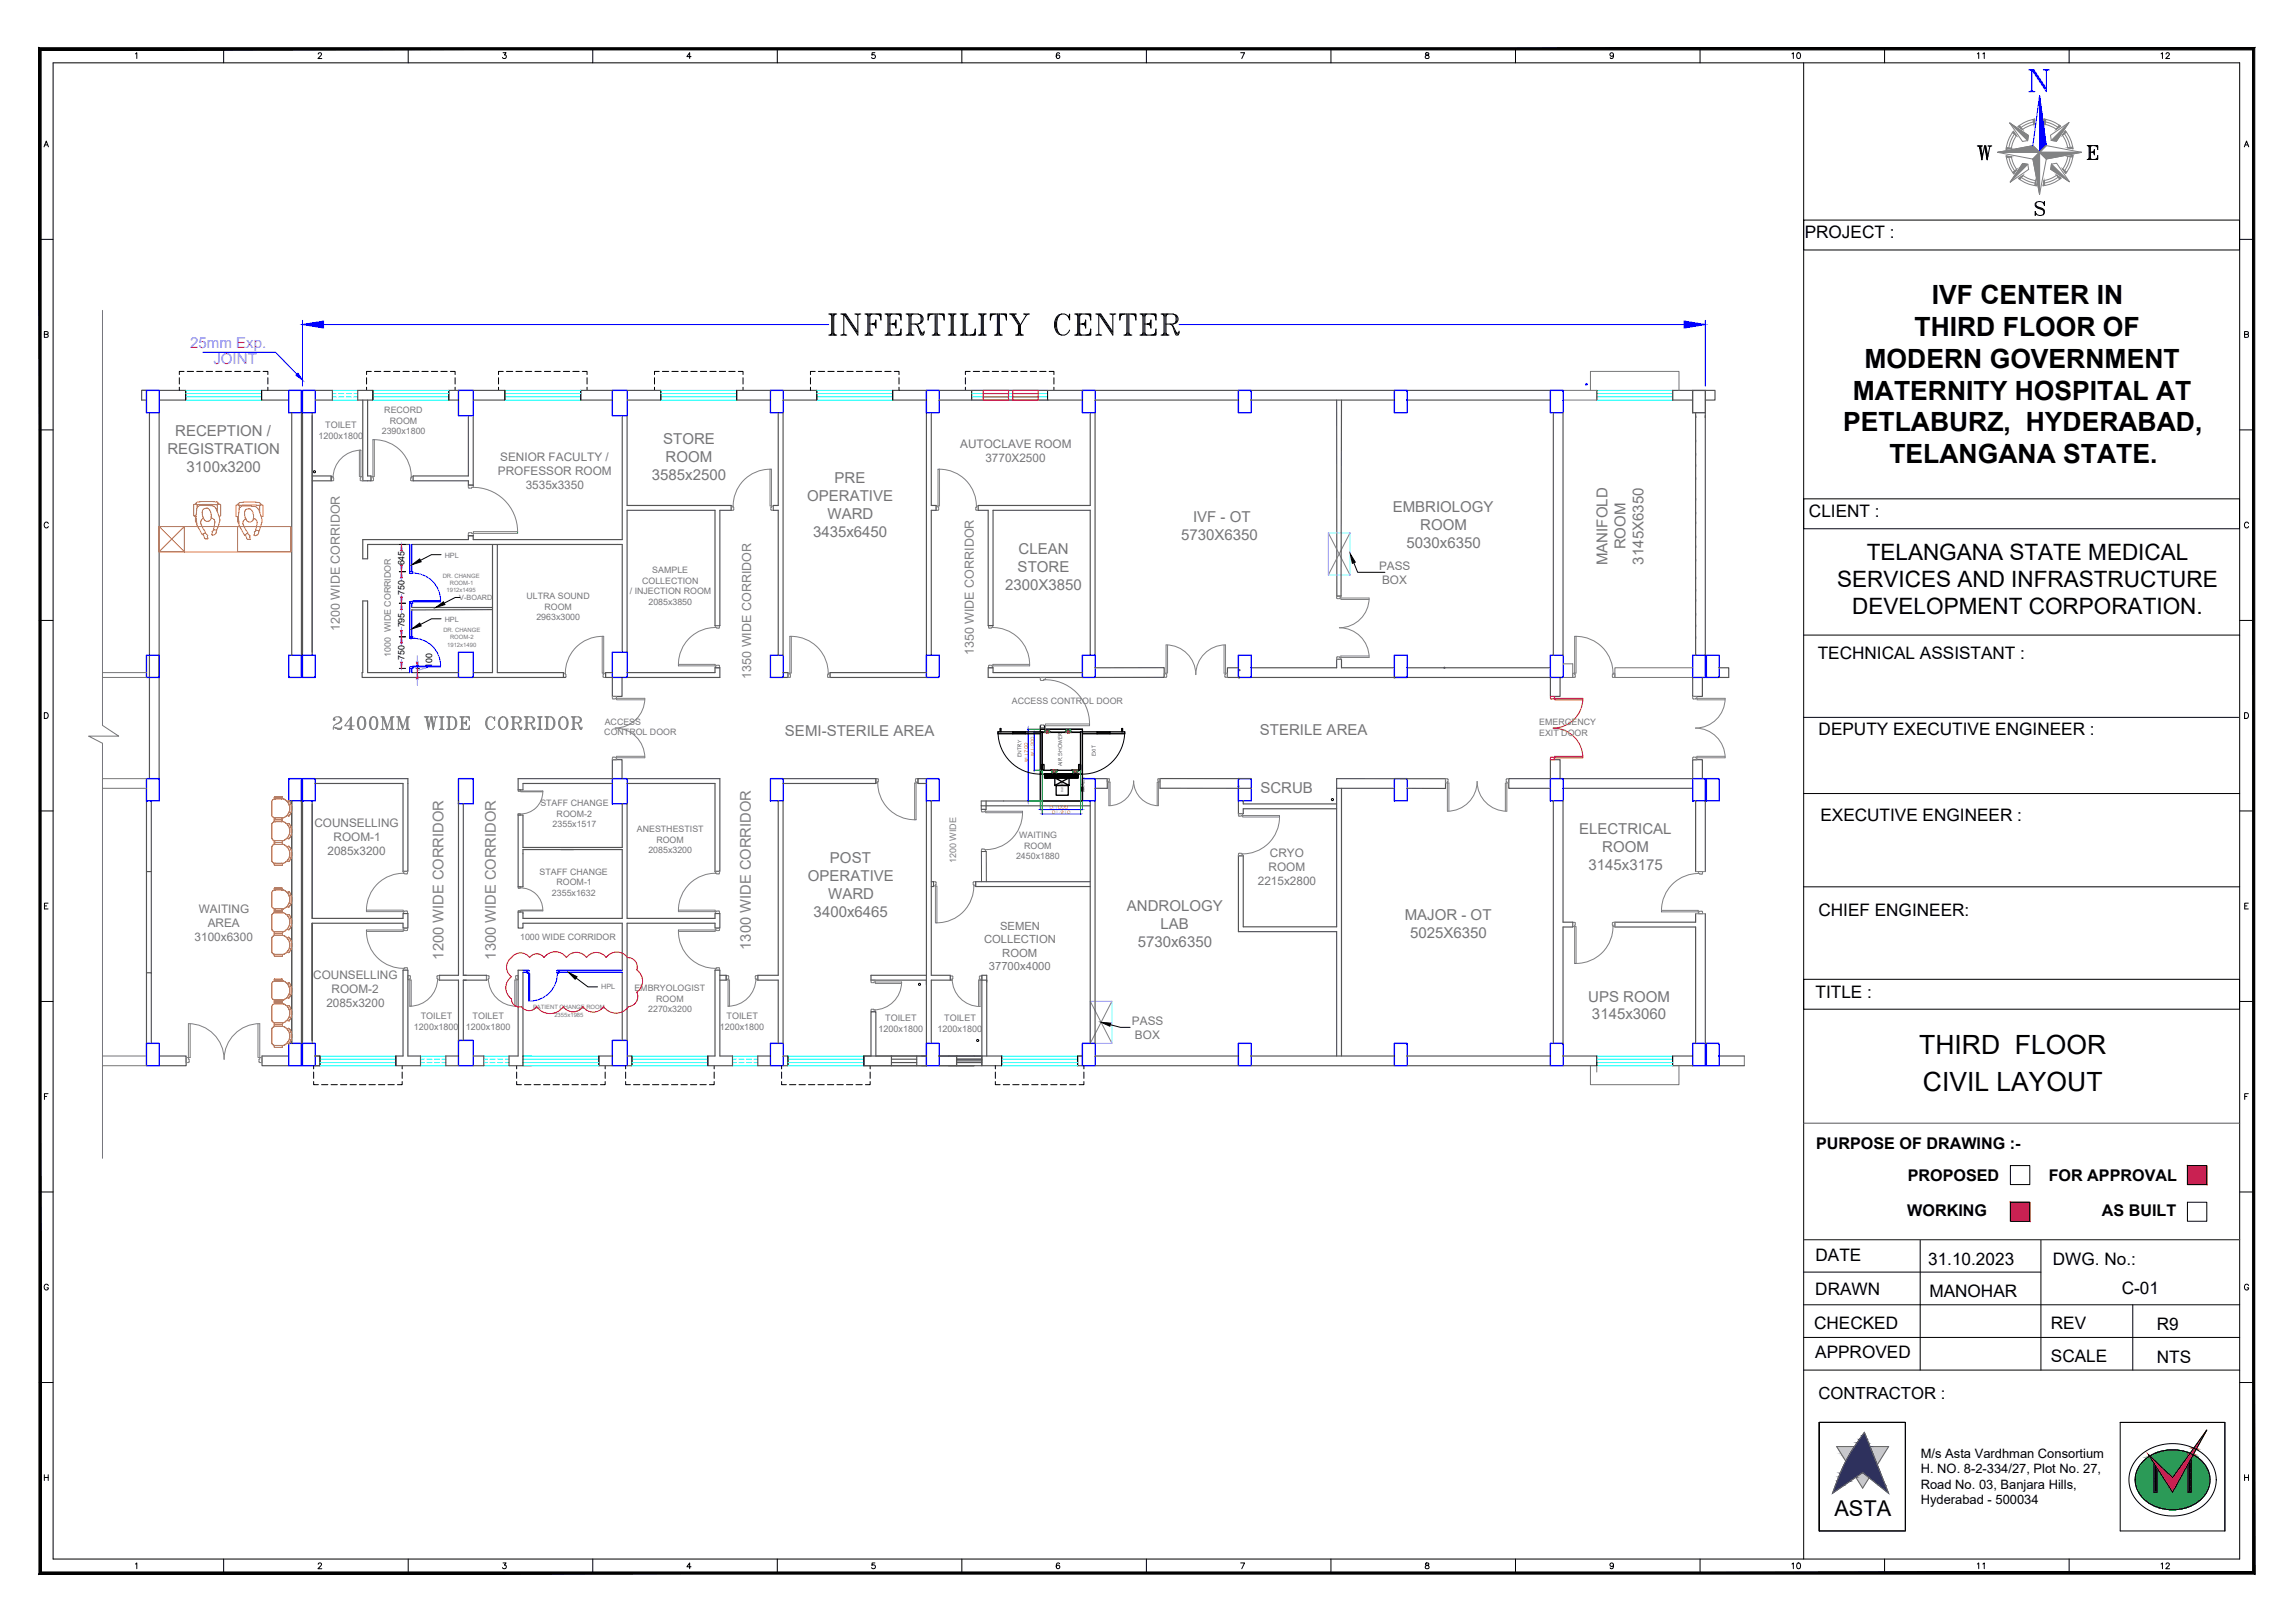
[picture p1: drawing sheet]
<svg xmlns="http://www.w3.org/2000/svg" width="594mm" height="420mm" viewBox="0 0 594 420" stroke-linecap="round" stroke-linejoin="round" font-family="sans-serif">
<defs><g id="words">
<text font-size="7.1" x="510.5" y="42.3">W</text>
<g font-size="6.9">
<text x="500.1" y="78.6">IVF CENTER IN</text>
<text x="495.6" y="86.9">THIRD FLOOR OF</text>
<text x="482.7" y="95.2">MODERN GOVERNMENT</text>
<text x="479.6" y="103.4">MATERNITY HOSPITAL AT</text>
<text x="477.1" y="111.6">PETLABURZ, HYDERABAD,</text>
<text x="489.1" y="119.9">TELANGANA STATE.</text>
<text x="496.8" y="272.8">THIRD FLOOR</text>
<text x="497.8" y="282.6">CIVIL LAYOUT</text>
</g>
<text font-size="6.6" fill="#808080" x="85" y="189.8">2400MM WIDE CORRIDOR</text>
<g font-size="5.8">
<text x="483.2" y="145">TELANGANA STATE MEDICAL</text>
<text x="475.6" y="152">SERVICES AND INFRASTRUCTURE</text>
<text x="479.5" y="159.1">DEVELOPMENT CORPORATION.</text>
</g>
<text font-size="5.6" x="474.9" y="392.3">ASTA</text>
<g font-size="4.9">
<text x="462.5" y="407.1">10</text>
<text x="510.5" y="407.1">11</text>
<text x="558.1" y="407.1">12</text>
</g>
<g font-size="4.5">
<text x="467.2" y="61.6">PROJECT :</text>
<text x="468.3" y="133.9">CLIENT :</text>
<text x="470.5" y="170.6">TECHNICAL ASSISTANT :</text>
<text x="470.8" y="190.3">DEPUTY EXECUTIVE ENGINEER :</text>
<text x="471.2" y="212.6">EXECUTIVE ENGINEER :</text>
<text x="470.7" y="237">CHIEF ENGINEER:</text>
<text x="470" y="258.3">TITLE :</text>
<text x="469.9" y="326.4">DATE</text>
<text x="499.1" y="327.4">31.10.2023</text>
<text x="531.4" y="327.4">DWG. No.:</text>
<text x="469.9" y="335.1">DRAWN</text>
<text x="499.4" y="335.9">MANOHAR</text>
<text x="549.2" y="335">C-01</text>
<text x="469.6" y="344">CHECKED</text>
<text x="530.9" y="343.9">REV</text>
<text x="558.3" y="344.3">R9</text>
<text x="469.9" y="351.6">APPROVED</text>
<text x="530.9" y="352.7">SCALE</text>
<text x="558.3" y="352.8">NTS</text>
</g>
<g font-size="4.4">
<text x="462.5" y="15.9">10</text>
<text x="510.5" y="15.9">11</text>
<text x="558.1" y="15.9">12</text>
<text x="579.6" y="38.8">A</text>
</g>
<text font-size="4.3" x="470.7" y="362.3">CONTRACTOR :</text>
<g font-size="4.2">
<text x="470.1" y="297.5">PURPOSE OF DRAWING :-</text>
<text x="493.9" y="305.6">PROPOSED</text>
<text x="530.3" y="305.6">FOR APPROVAL</text>
<text x="493.7" y="314.8">WORKING</text>
<text x="544.1" y="314.8">AS BUILT</text>
</g>
<g font-size="3.9" fill="#f0f">
<text x="49.2" y="90.1">25mm Exp.</text>
<text x="55.2" y="94.2">JOINT</text>
</g>
<g font-size="3.9" fill="#767676">
<text x="45.3" y="112.9">RECEPTION /</text>
<text x="43.3" y="117.6">REGISTRATION</text>
<text x="171.7" y="114.9">STORE</text>
<text x="172.3" y="119.6">ROOM</text>
<text x="48.3" y="122.2">3100x3200</text>
<text x="168.7" y="124.3">3585x2500</text>
<text x="216" y="125">PRE</text>
<text x="209" y="129.7">OPERATIVE</text>
<text x="214.2" y="134.4">WARD</text>
<text x="308.8" y="135.1">IVF - OT</text>
<text x="360.5" y="132.5">EMBRIOLOGY</text>
<text x="367.7" y="137.2">ROOM</text>
<text x="210.5" y="139">3435x6450</text>
<text x="263.7" y="143.5">CLEAN</text>
<text x="305.8" y="139.8">5730X6350</text>
<text x="364.1" y="141.9">5030x6350</text>
<text x="420.8" y="142.3" transform="rotate(-90 420.8 142.3)">ROOM</text>
<text x="263.4" y="148.2">STORE</text>
<text x="416.1" y="146.3" transform="rotate(-90 416.1 146.3)">MANIFOLD</text>
<text x="425.4" y="146.1" transform="rotate(-90 425.4 146.1)">3145X6350</text>
<text x="260.2" y="152.8">2300X3850</text>
<text x="203.2" y="190.4">SEMI-STERILE AREA</text>
<text x="326.1" y="190.2">STERILE AREA</text>
<text x="326.3" y="205.4">SCRUB</text>
<text x="408.7" y="215.9">ELECTRICAL</text>
<text x="414.8" y="220.6">ROOM</text>
<text x="214.8" y="223.4">POST</text>
<text x="411.2" y="225.3">3145x3175</text>
<text x="209.1" y="228.1">OPERATIVE</text>
<text x="214.4" y="232.8">WARD</text>
<text x="210.6" y="237.4">3400x6465</text>
<text x="291.7" y="235.9">ANDROLOGY</text>
<text x="363.6" y="238.1">MAJOR - OT</text>
<text x="294.5" y="245.2">5730x6350</text>
<text x="300.4" y="240.6">LAB</text>
<text x="365" y="242.7">5025X6350</text>
<text x="411.1" y="259.3">UPS ROOM</text>
<text x="412.1" y="263.9">3145x3060</text>
</g>
<g font-size="3.8" fill="#808080">
<text x="194.4" y="245.9" transform="rotate(-90 194.4 245.9)">1300 WIDE CORRIDOR</text>
<text x="114.8" y="248.4" transform="rotate(-90 114.8 248.4)">1200 WIDE CORRIDOR</text>
<text x="128.3" y="248.4" transform="rotate(-90 128.3 248.4)">1300 WIDE CORRIDOR</text>
</g>
<g font-size="3.3">
<text x="497.2" y="377.4">M/s Asta Vardhman Consortium</text>
<text x="497.2" y="381.5">H. NO. 8-2-334/27, Plot No. 27,</text>
<text x="497.2" y="389.5">Hyderabad - 500034</text>
<text x="497.2" y="385.5">Road No. 03, Banjara Hills,</text>
</g>
<g font-size="3.2" fill="#808080">
<text x="88" y="163.4" transform="rotate(-90 88 163.4)">1200 WIDE CORRIDOR</text>
<text x="252.1" y="169.6" transform="rotate(-90 252.1 169.6)">1350 WIDE CORRIDOR</text>
<text x="194.5" y="175.7" transform="rotate(-90 194.5 175.7)">1350 WIDE CORRIDOR</text>
</g>
<g font-size="3" fill="#767676">
<text x="129.5" y="119.2">SENIOR FACULTY /</text>
<text x="248.6" y="116.1">AUTOCLAVE ROOM</text>
<text x="255.1" y="119.7">3770X2500</text>
<text x="128.9" y="122.9">PROFESSOR ROOM</text>
<text x="136.1" y="126.5">3535x3350</text>
<text x="357" y="147.5">PASS</text>
<text x="357.8" y="151.2">BOX</text>
<text x="81.4" y="214.1">COUNSELLING</text>
<text x="84.8" y="221.4">2085x3200</text>
<text x="86.3" y="217.8">ROOM-1</text>
<text x="328.7" y="221.8">CRYO</text>
<text x="328.4" y="225.5">ROOM</text>
<text x="325.6" y="229.1">2215x2800</text>
<text x="51.5" y="236.3">WAITING</text>
<text x="53.8" y="239.9">AREA</text>
<text x="50.4" y="243.6">3100x6300</text>
<text x="81.1" y="253.4">COUNSELLING</text>
<text x="85.9" y="257">ROOM-2</text>
<text x="84.5" y="260.7">2085x3200</text>
<text x="293" y="265.4">PASS</text>
<text x="293.8" y="269.1">BOX</text>
</g>
<g font-size="2.9" fill="#767676">
<text x="254.7" y="244.2">COLLECTION</text>
<text x="258.9" y="240.7">SEMEN</text>
<text x="256" y="251.2">37700x4000</text>
<text x="259.4" y="247.7">ROOM</text>
</g>
<g font-size="2.3" fill="#767676">
<text x="99.5" y="107">RECORD</text>
<text x="82.4" y="113.6">1200x1800</text>
<text x="84.2" y="110.8">TOILET</text>
<text x="98.8" y="112.5">2390x1800</text>
<text x="100.9" y="109.7">ROOM</text>
<text x="168.9" y="148.4">SAMPLE</text>
<text x="136.3" y="155.1">ULTRA SOUND</text>
<text x="163" y="153.9">/ INJECTION ROOM</text>
<text x="166.2" y="151.1">COLLECTION</text>
<text x="138.9" y="160.6">2963x3000</text>
<text x="140.9" y="157.8">ROOM</text>
<text x="167.8" y="156.6">2085x3850</text>
<text x="101.2" y="170" transform="rotate(-90 101.2 170)">1000 WIDE CORRIDOR</text>
<text x="262" y="182.2">ACCESS CONTROL DOOR</text>
<text x="156.4" y="190.3">CONTROL DOOR</text>
<text x="156.5" y="187.6">ACCESS</text>
<text x="398.4" y="187.6">EMERGENCY</text>
<text x="398.4" y="190.4">EXIT DOOR</text>
<text x="139.9" y="208.7">STAFF CHANGE</text>
<text x="143.1" y="214.2">2355x1517</text>
<text x="144.1" y="211.5">ROOM-2</text>
<text x="164.9" y="215.4">ANESTHESTIST</text>
<text x="167.8" y="220.9">2085x3200</text>
<text x="169.9" y="218.1">ROOM</text>
<text x="263.8" y="217">WAITING</text>
<text x="265.1" y="219.7">ROOM</text>
<text x="139.7" y="226.4">STAFF CHANGE</text>
<text x="263" y="222.5">2450x1880</text>
<text x="142.9" y="231.9">2355x1632</text>
<text x="144.1" y="229.2">ROOM-1</text>
<text x="134.6" y="243.4">1000 WIDE CORRIDOR</text>
<text x="164.2" y="256.5">EMBRYOLOGIST</text>
<text x="108.9" y="263.9">TOILET</text>
<text x="122.3" y="263.9">TOILET</text>
<text x="167.8" y="262">2270x3200</text>
<text x="169.9" y="259.3">ROOM</text>
<text x="188.1" y="263.9">TOILET</text>
<text x="107.2" y="266.7">1200x1800</text>
<text x="120.6" y="266.7">1200x1800</text>
<text x="186.3" y="266.7">1200x1800</text>
<text x="227.4" y="267.1">1200x1800</text>
<text x="229.2" y="264.3">TOILET</text>
<text x="242.7" y="267.1">1200x1800</text>
<text x="244.4" y="264.3">TOILET</text>
</g>
<g font-size="2.3">
<text x="104.7" y="146.4" transform="rotate(-90 104.7 146.4)">645</text>
<text x="104.7" y="154" transform="rotate(-90 104.7 154)">750</text>
<text x="104.7" y="162.4" transform="rotate(-90 104.7 162.4)">795</text>
<text x="104.7" y="170.8" transform="rotate(-90 104.7 170.8)">750</text>
<text x="111.9" y="172.9" transform="rotate(-90 111.9 172.9)">100</text>
</g>
<text font-size="2.3" fill="#808080" x="247.5" y="223.5" transform="rotate(-90 247.5 223.5)">1200 WIDE</text>
<g font-size="1.9" fill="#767676">
<text x="115.1" y="144.4">HPL</text>
<text x="118.9" y="155.4">V-BOARD</text>
<text x="115.1" y="161">HPL</text>
<text x="155.6" y="256.1">HPL</text>
</g>
<g font-size="1.5" fill="#767676">
<text x="114.6" y="149.6">DR. CHANGE</text>
<text x="115.6" y="153.2">1912x1495</text>
<text x="116.4" y="151.4">ROOM-1</text>
<text x="114.8" y="163.7">DR. CHANGE</text>
<text x="115.8" y="167.4">1912x1490</text>
<text x="116.5" y="165.6">ROOM-2</text>
<text x="138" y="261.3">PATIENT CHANGE ROOM</text>
<text x="143.5" y="263.2">2355x1985</text>
</g>
<g font-size="1.5">
<text x="264.4" y="195.9" transform="rotate(-90 264.4 195.9)">ENTRY</text>
<text x="283.7" y="195.7" transform="rotate(-90 283.7 195.7)">EXIT</text>
<text x="274.9" y="198.3" transform="rotate(-90 274.9 198.3)">AIR SHOWER</text>
</g>
<g font-size="1.3" fill="#f00">
<text x="266.1" y="197.2" transform="rotate(-90 266.1 197.2)">W:1700</text>
<text x="267.7" y="195.6" transform="rotate(-90 267.7 195.6)">W1:900</text>
<text x="271.8" y="209.6">D:1000</text>
<text x="272.3" y="210.7">D1:910</text>
</g>
<g font-size=".7">
<text x="275.2" y="205" transform="rotate(-90 275.2 205)">BLOWER</text>
<text x="280.8" y="205" transform="rotate(-90 280.8 205)">CONTROLS</text>
</g>
</g></defs>
<!-- layer: 0 -->
<path d="M466.9 164.4h112.9M466.9 185.7h112.6M466.9 205.4h112.9M466.9 229.6h112.9M466.9 329.3h61.4M466.9 337.8h112.9M466.9 320.9h112.9M497.1 320.9v33.8M528.3 320.9v33.8M552.1 337.8v16.9M466.9 346.2h112.9M466.9 354.7h112.9" fill="none" stroke="#000" stroke-width=".26"/>
<!-- layer: TITLE -->
<g fill="none" stroke="#000" stroke-width=".26">
<path d="M13.7 16.3h566.1v387.3h-566.1zM35.1 13.9l.3-.3v1.6M57.9 12.6v3.7M82.4 14l.1-.3 .4-.1 .3 .5-.9 1.1h1M105.7 12.6v3.7M130.2 13.6h.8l-.4 .6a.5 .5 0 0 1 .3 .8 .5 .5 0 0 1-.8-.1M153.4 12.6v3.7M178.9 14.7h-1.1l.7-1.1v1.6M201.2 12.6v3.7M226.5 13.6h-.7l-.1 .7a.53 .53 0 0 1 .8 0 .53 .53 0 0 1-.1 .8 .53 .53 0 0 1-.8-.2M249 12.6v3.7M274.3 13.9l-.1-.2a.74 .74 0 0 0-.9 .6 .74 .74 0 0 0 .6 .9 .47 .47 0 0 0 .5-.5 .47 .47 0 0 0-.5-.5 .47 .47 0 0 0-.5 .5"/>
<path d="M296.8 12.6v3.7M321.2 13.6h1l-.8 1.6M344.5 12.6v3.7M369.1 13.7v.5l.6 .2 .2 .3a.5 .5 0 0 1-.5 .5 .5 .5 0 0 1-.5-.5l1-.7-.1-.3zM392.3 12.6v3.7M417.7 14.2a.47 .47 0 0 1-.7 .3 .47 .47 0 0 1-.2-.7 .47 .47 0 0 1 .8 .1l.1 .3a.7 .7 0 0 1-.6 1l-.3-.3M440.1 12.6v3.7M466.9 16.3v387.3M487.8 12.6v3.7M535.6 12.6v3.7M11.4 38l.6-1.5 .5 1.5M11.6 37.5h.7"/>
<path d="M466.9 57h112.8v7.7h-112.8zM10.1 62h3.6M579.8 62h3.6M11.5 86.6l.8-.1 .1-.5-.9-.2v1.5l.9-.1 .1-.4-.4-.2M581 86.6l.9-.1 .1-.4-.3-.3h-.7v1.5l1-.1v-.4l-.3-.2M10.1 111.3h3.6M579.8 111.3h3.6M12.5 135.5a.55 .55 0 0 0-.6-.3 .55 .55 0 0 0-.5 .5v.4a.55 .55 0 0 0 .5 .6 .55 .55 0 0 0 .6-.4M466.9 129.1h112.8v7.8h-112.8zM582.1 135.5a.55 .55 0 0 0-.7-.3 .55 .55 0 0 0-.4 .5v.4a.55 .55 0 0 0 .4 .6 .55 .55 0 0 0 .7-.4M10.1 160.6h3.6M579.8 160.6h3.6"/>
<path d="M11.5 184.5h.5a.8 .8 0 0 1 .5 .7 .8 .8 0 0 1-.5 .8h-.5zM581 184.5h.5a.8 .8 0 0 1 .6 .7 .8 .8 0 0 1-.6 .8h-.5zM10.1 209.9h3.6M579.8 209.9h3.6M11.5 234.5h.6M12.4 233.8h-.9v1.5h.9M581.1 234.5h.5M582 233.8h-.9v1.5h.9M10.4 259.3h3.3M466.9 253.5h112.8v7.8h-112.8zM579.8 259.3h3.6M11.5 283.8h.6"/>
<path d="M12.4 283.1h-.9v1.5M581.1 283.8h.5M582 283.1h-.9v1.5M10.1 308.6h3.6M579.8 308.6h3.6M12.5 332.8a.55 .55 0 0 0-.6-.4 .55 .55 0 0 0-.5 .6v.4a.54 .54 0 0 0 .6 .6 .54 .54 0 0 0 .5-.6h-.3M582.1 332.8a.55 .55 0 0 0-.7-.4 .55 .55 0 0 0-.4 .6v.4a.54 .54 0 0 0 .5 .6 .54 .54 0 0 0 .6-.6h-.4M10.1 357.9h3.6M579.8 357.9h3.6M11.5 382.5h1M11.5 381.8v1.5M12.5 381.8v1.5"/>
<path d="M581 381.8v1.5M581 382.5h1M582 381.8v1.5M35.1 404.9l.3-.3v1.5M57.9 403.6v3.6M82.4 405l.3-.4 .5 .3-.2 .5-.7 .7h1M105.7 403.6v3.6M130.2 404.6h.8l-.4 .6a.5 .5 0 0 1 .3 .8 .5 .5 0 0 1-.8-.2M153.4 403.6v3.6M178.9 405.6h-1.1l.7-1v1.5M201.2 403.6v3.6M226.5 404.6h-.7l-.1 .7a.53 .53 0 0 1 .8-.1 .53 .53 0 0 1-.1 .8 .53 .53 0 0 1-.8-.2"/>
<path d="M249 403.6v3.6M274.3 404.8l-.1-.1a.74 .74 0 0 0-.9 .5 .74 .74 0 0 0 .6 .9 .47 .47 0 0 0 .5-.4 .47 .47 0 0 0-.5-.5 .47 .47 0 0 0-.5 .4M296.8 403.6v3.6M321.2 404.6h1l-.8 1.5M344.5 403.6v3.6M369.1 404.7v.4l.6 .2 .2 .3a.5 .5 0 0 1-.5 .5 .5 .5 0 0 1-.5-.5l1-.6-.1-.3zM392.3 403.6v3.6M417.7 405.1a.47 .47 0 0 1-.7 .4 .47 .47 0 0 1-.2-.7 .47 .47 0 0 1 .8 0l.1 .3a.7 .7 0 0 1-.6 1l-.3-.2M440.1 403.6v3.6M487.8 403.6v3.6M535.6 403.6v3.6"/>
</g>
<path d="M583.7 12.4l-.6 .5 .6 394.6zM583.1 12.9l.6 394.6-.6-.6zM10.1 407.5h573.6l-.6-.6zM10.6 406.9h572.5l-573 .6zM10.1 12.4v395.1l.5-.6zM10.1 12.4l.5 .5v394zM10.1 12.4l.5 .5 573.1-.5zM10.6 12.9l573.1-.5-.6 .5z" fill="#000" stroke="#000" stroke-width=".26"/>
<path d="M525.1 18.1h1.4l3.2 4.8M525.4 18.1l.5 .2M526.2 18.1l3.3 4.8M528.9 18.1h1.6M529.2 18.1l.5 .2 .6-.2M529.7 18.3v5.4l-3.8-5.6v5.4M525.1 23.7h1.7M525.4 23.7l.5-.2 .6 .2M529.7 37.7l-1.7-12.9-1.8 12.9" fill="none" stroke="#00f" stroke-width=".26"/>
<!-- layer: TEXT -->
<g fill="none" stroke="#000" stroke-width=".26">
<path d="M540.3 37.7h2.7v1l-.2-1M540.4 37.7l.4 .2M540.6 37.7l.2 .3M540.8 37.7v3.6M541 37.9v3.2M541.1 37.7v3.6M541.1 39.4h1.1M541.3 37.7l-.2 .3M541.5 37.7l-.4 .2M542.2 38.7v1.4l-.2-.7zM542.2 39.1l-.4 .3 .4 .3M542.2 39.2l-.7 .2 .7 .2"/>
<path d="M542.2 37.7l.8 .2M542.5 37.7l.5 .3M542.7 37.7l.3 .5M527 53.2a2.59 2.59 0 0 0 1.9 1l.1 .4M527.2 52.4a.73 .73 0 0 0 .3 1.1l1.5 .7a1.02 1.02 0 0 1 0 1.3 1.02 1.02 0 0 1-1.2 .3l-.5-.2-.5-.9v1.1l.2-.5M529 52.7l.2-.5v1a1.35 1.35 0 0 0-1-1 1.35 1.35 0 0 0-1.4 .5v.5a2.9 2.9 0 0 0 2.1 1.2l.1 .3-.1 .9M540.3 41.3h2.7v-1l-.2 1M540.8 41.1l-.4 .2M540.8 40.9l-.2 .4M541.1 40.9l.2 .4M541.1 41.1l.4 .2M543 41.1l-.8 .2"/>
<path d="M543 40.9l-.5 .4M543 40.8l-.3 .5"/>
</g>
<!-- layer: TITLE -->
<g fill="none" stroke="#808080" stroke-width=".26">
<path d="M517.1 39.4h10.9h-10.9M520.2 31.8l4.9 3.3-.2 1.3-1.4 .2zM521.2 34l.8 1.1-.9 1.6-.4 1.7-1.4 .2 .8-2.8zM521.4 34.7l-.9 1.7-.5 1.9M522.4 32.8l2.3-1.4 2-.5-.2 1.3-1.6 .5-1.4 .8zM526.2 37.7l-9.1 1.7 9.1 1.8M526.2 37.7l1.8 1.7h10.8h-10.8l1.7-1.7-1.7 1.7zM526.6 31.5l-1.8 .6-1.6 .9M528 39.4v10.9v-10.9l1.7 1.8zM529.2 31.5l1.8 .5 1.7 .9M529.3 32.2l-.2-1.4 2 .5 2.3 1.4-1.1 .8-1.4-.8-1.6-.5M529.7 37.7l9.1 1.7-9.1 1.8-1.7 9.1-1.8-9.1"/>
<path d="M530.8 35l4.8-3.3-3.3 4.9-1.3-.3zM534.4 34.6l1 1.7 .5 1.9M534.6 33.9l1.5 2.5 .5 2.1-1.4-.2-.4-1.7-.9-1.6zM519.3 40.4l1.4 .2 .5 1.7 .8 1.5-.7 1.2-1.5-2.5zM520 40.7l.6 1.9 .9 1.6M522.5 46.2l1.1-.8 1.6 .9 1.7 .4 .3 1.4-2.8-.8zM523.3 46l1.6 .9 1.9 .5M523.6 42.3l1.3 .2 .2 1.4-4.8 3.3zM526.2 41.2l1.8-1.8-1.8 1.8M529.1 46.7l1.7-.5 1.6-.8 1.1 .7-2.5 1.5-2.1 .5zM531 42.5l1.4-.2 3.3 4.8-4.9-3.3zM532.8 45.9l-1.7 .9-1.9 .6"/>
<path d="M535.3 40.5l1.3-.3-.7 2.8-1.2 1.9-.8-1.1 .9-1.6zM535.9 40.6l-.5 1.9-.9 1.6"/>
</g>
<g fill="#808080" stroke="#808080" stroke-width=".26">
<path d="M517.1 39.4l9.1-1.7 1.8 1.7z"/>
<path d="M528 39.4h10.8l-9.1 1.8z"/>
<path d="M534.6 33.9l.3 .3-1 .8z"/>
<path d="M535.6 31.7l-3.3 4.9-1.3-.3z"/>
<path d="M533 32.4l.4 .3-1.1 .8z"/>
<path d="M535.2 38.3l1.3-.2 .1 .4z"/>
<path d="M535.3 40.5l1.3-.3-.1 .5z"/>
<path d="M532.4 45.4l1.1 .7-.4 .3z"/>
<path d="M533.9 43.8l1.1 .7-.3 .4z"/>
<path d="M531 42.5l4.7 4.6-4.9-3.3z"/>
<path d="M528 39.4v10.9l-1.8-9.1z"/>
<path d="M529.1 46.7l.2 1.3-.4 .1z"/>
<path d="M526.9 46.7l.3 1.4-.5-.1z"/>
<path d="M520.2 31.8l4.9 3.3-.2 1.3z"/>
<path d="M521.2 34l.8 1.1-1.1-.7z"/>
<path d="M522.4 32.8l.4-.3 .7 1z"/>
<path d="M519.4 38.2l1.3 .2-1.4 .2z"/>
<path d="M523.6 42.3l1.3 .2-4.6 4.7z"/>
<path d="M519.3 40.4l1.4 .2-1.3 .2z"/>
<path d="M522.5 46.2l1.1-.8-.7 1.1z"/>
<path d="M521 44.6l1-.8-.7 1.2z"/>
<path d="M526.2 30.9h.5l-.2 1.3z"/>
<path d="M529.1 30.8l.5 .1-.3 1.3z"/>
</g>
<path d="M528 24.8l1.7 12.9-1.7 1.7z" fill="#00f" stroke="#00f" stroke-width=".26"/>
<!-- layer: MEP_HVAC_COPPER_PIPE -->
<circle cx="410.6" cy="99.5" r=".22" fill="none" stroke="#00f" stroke-width=".26"/>
<!-- layer: DOOR -->
<g fill="none" stroke="#808080" stroke-width=".26">
<path d="M93 116.6h.4v6.8h-.4zM93.4 116.6a7.2 7.2 0 0 0-7.2 7.2M96.5 113.8v9.6h.4v-9.6a9.5 9.5 0 0 1 9.5 10M85.7 123.4h.5v.4h.2l-.2 .7h-.5zM93.2 124.3h.1M93.4 123.4h.5v1.1l-.6-.1zM96 123.4h.5v.4h.2l-.2 .7h-.5zM96.7 124.3h.1M106.5 123.4h.4v1.1l-.6-.2zM121.2 125.6h1.3v.6l-1.1 .2-.2-.2zM121.3 138l.8-.1v.2h.4v.6h-1.3zM121.4 137.9h.1"/>
<path d="M122.1 126.2a11.5 11.5 0 0 1 11.9 11.4h-11.5v.5h11.5M189.3 131h.5v.4h.1l-.1 .7h-.5zM189.9 131.9h.1M199.7 121.5v9.5h-.4v-9.5a9.6 9.6 0 0 0-9.5 9.9M199.7 131h.5v1.1l-.7-.2zM242.3 131h.5v.4h.2l-.2 .7h-.5zM242.8 121.5v9.5h.4v-9.5a9.6 9.6 0 0 1 9.5 9.9M252.6 131.9h.1M252.7 131h.5v1.1l-.5-.1zM145.9 174.3h.4v.4h.2l-.2 .7h-.4zM146.5 175.2h.1M156.3 164.7v9.6h-.4v-9.6a9.6 9.6 0 0 0-9.5 10"/>
<path d="M156.3 174.3h.5v1.1l-.7-.2zM185.2 162h1.1v.4l-.2 .2-.9-.2zM185.2 172.4l.9-.2 .2 .7h-1.1zM185.5 162.5a9.5 9.5 0 0 0-9.9 9.5h9.6v.4h-9.6M204 174.3h.5v.4h.1l-.1 .7h-.5zM204.5 164.7v9.6h.3v-9.6a9.6 9.6 0 0 1 9.6 10M214.4 174.3h.5v1.1l-.7-.2zM255.9 162.4v-.4h1.1v.4h-.4v.2l-.7-.2M255.9 172.4v.5h1.1v-.5l-1-.2-.1 .2M256.6 162.5a9.5 9.5 0 0 1 9.9 9.5h-9.5v.4h9.5M407.1 174.3h.5v.4h.2l-.2 .7h-.5zM407.6 164.7v9.6h.4v-9.6a9.6 9.6 0 0 1 9.5 10"/>
<path d="M407.7 175.2h.1M417.5 174.3h.5v1.1l-.6-.2zM226.7 201.6h.6l-.1 1.1h-.5zM227.2 202.3a9.5 9.5 0 0 0 9.6 9.9v-9.5h.3v9.5M227.3 201.7h.1M237 201.7h.1M237 201.6h.6v1.1h-.5zM320.6 210.6h1.1v.5l-1 .2zM331.2 211.1h-9.5v.4h9.5a9.5 9.5 0 0 1-9.9 9.5M104.4 225.6h1.1v.5l-.7 .1v-.1h-.4zM104.4 236l.9-.2 .2 .7h-1.1zM104.8 226.1a9.6 9.6 0 0 0-9.9 9.5h9.5v.4h-9.5"/>
<path d="M105.3 226.2h.1M185.2 225.6h1.1v.5l-.8 .1v-.1h-.3zM185.2 236l.9-.2 .2 .7h-1.1zM185.5 226.1a9.5 9.5 0 0 0-9.9 9.5h9.6v.4h-9.6M186.1 226.2h.1M242.1 228.3h-.4v1h.4l.2-.9M242.1 228.3l.2 .1M242.3 228.4h.1M251.9 228.4h.1M252.1 229a9.5 9.5 0 0 1-9.6 9.9v-9.6h-.4v9.6M252.1 228.3h.5v1h-.5l-.2-.9M252.1 228.3l-.2 .1"/>
<path d="M320.6 221l1.1 .1v.4h-1.1zM407.1 238.8h.6l-.1 1.1h-.5zM407.7 238.9h.1M417.4 238.8h.6v1.1h-.5zM417.5 239.5a9.5 9.5 0 0 1-9.5 9.9v-9.5h-.4v9.5M439.6 225.6h1.1v.5l-.1 .2-1-.2zM439.6 236.1l1-.2 .1 .6h-1.1zM440 226.1a9.6 9.6 0 0 0-9.9 9.6h9.5v.4h-9.5M94.9 240.8h9.5v.3h-9.5a9.6 9.6 0 0 0 9.9 9.6M104.4 240.3h1.1v.5l-.2 .1-.9-.1zM105.3 250.5l-.9 .2v.5h1.1l-.2-.7M105.3 250.5h.1"/>
<path d="M105.6 252.6l.6 .1-.1 1h-.5zM106.1 253.7h.4v6.8h-.4zM113.1 252.7h.1M113.2 252.6h.6v1.1h-.5zM113.3 253.3a7.2 7.2 0 0 1-7.2 7.2M125.9 252.6h.6l-.1 1.1h-.5zM126.4 253.3a7.2 7.2 0 0 0 7.2 7.2M126.6 252.7h.1M133.2 253.7h.4v6.8h-.4zM133.5 252.6h.6v1.1h-.5zM175.6 240.8h9.6v.3h-9.6a9.5 9.5 0 0 0 9.9 9.6M185.2 240.3h1.1v.5l-.2 .1-.9-.1z"/>
<path d="M186.1 250.5l-.9 .2v.5h1.1l-.2-.7M186.1 250.5h.1M188 252.6l.6 .1-.1 1h-.5zM188.5 253.7h.3v6.8h-.3zM195.6 252.6h.6v1.1h-.5zM195.7 253.3a7.2 7.2 0 0 1-7.2 7.2M225.5 254.2v-.5h1.1v.5l-1 .2M225.5 254.2l.1 .2M225.6 254.4h.1M226.6 254.2h6.8v.4h-6.8zM233.4 254.2a7.2 7.2 0 0 1-7.2 7.2M246.5 253.4a7.2 7.2 0 0 0 7.2 7.2"/>
<path d="M246.6 252.8h.1M246.6 252.8l-.1 .9h-.5v-1.1l.6 .2M253.3 253.7h.4v6.9h-.4zM253.5 252.8l.2 .9h.5v-1.1l-.7 .2M225.6 261.3l1 .1v.5h-1.1l.1-.6"/>
</g>
<g fill="none" stroke="#008ab8" stroke-width=".26">
<path d="M96.5 113.8h.4M134 137.6v.5M199.3 121.5h.4M242.8 121.5h.4M155.9 164.7h.4M175.6 172v.4M204.5 164.7h.3M266.5 172v.4M407.6 164.7h.4M236.8 212.2h.3M331.2 211.1v.4M94.9 235.6v.4"/>
<path d="M175.6 235.6v.4M242.1 238.9h.4M430.1 235.7v.4M94.9 240.8v.3M175.6 240.8v.3M407.6 249.4h.4"/>
</g>
<!-- layer: walls -->
<g fill="none" stroke="#545454" stroke-width=".3">
<path d="M36.7 101.1h1.2h-1.2v2.5h1.2M38.7 106.8v94.8M41.2 101.1h6.9v2.5h-6.9M41.2 106.8v94.8M74.8 101.1h-7.1v2.5h7.1M75.5 106.8v62.8M78 106.8v62.8M78.3 106.8v62.8M80.8 106.8v62.8M81.6 101.1h4.4v2.5h-4.4M92.6 101.1h3.9v2.5h-3.9zM93.9 103.6v20.9h2.1v-1.3h-.8v-19.6"/>
<path d="M118.7 101.1h-2.5v2.5h2.5M121.2 107.6v15.6h-14.3v1.3h14.3v1.1h1.3v-18M122.5 101.1h8.2v2.5h-8.2M158.5 101.1h-8.2v2.5h8.2M161.1 107.6v32.1h-38.6v-1h-1.3v1h-27.3v5h1.3v-3.7h10.9M162.3 107.6v23.3h27v1.2h-3v29.9h-1.2v-29.9h-22.8v36.7M162.3 101.1h8.8v2.5h-8.8M199.4 101.1h-8.7v2.5h8.7M201.5 106.8v24.1h-1.3v1.2h1.3v37.5M202.7 101.1h8.7v2.5h-8.7M202.7 106.8v62.8M239.8 106.8v62.8"/>
<path d="M239.8 101.1h-8.7v2.5h8.7M241.1 106.8v24.1h1.2v1.2h-1.2v37.5M243.1 101.1h37.1M243.1 103.6h37.1M282.2 106.8v24.1h-29v1.2h2.6v29.9h1.3v-29.9h25.1v37.5M283.5 106.8v62.8M283.5 101.1h37.1M283.5 103.6h37.1M323.8 101.1h37.1M323.8 103.6h37.1M346 103.6l.1 50.7h1l.2-50.7M364.2 101.1h37.1"/>
<path d="M364.2 103.6h37.1M402.1 106.8v62.8M404.6 106.8v62.8M438.2 101.1h-5.2v2.5h5.2M438.9 106.8v1.3v-.5M438.9 107.9v61.7M441.4 101.1h2.5v2.5h-2.5M441.4 106.8v1.3v-.5M441.4 108.1v61.5M80.8 123.2h4.9v1.3h-4.9M121.2 138.7h1.3M106.6 141h54.5v27.8"/>
<path d="M106.6 157.3h20.9M127.5 141v33.1h-5M127.5 157.8l-20.9 .1M128.7 141v33.1h17.2v1.3M106.1 174.1h-10.9v-18.5h-1.3v18.5h-.2v1.3h25M106.6 174.1h12.1M122.5 175.4h23.8M158.5 174.1h-1.7v1.3h1.7v4.9h2.5v-4.9M162.3 174.1h22.8v-1.2h1.2v2.5h-24M202.7 174.1h1.3v1.3h-1.3M239.8 174.1h-24.9v1.3h24.9M280.2 174.1h-23.1v-1.2h-1.3v2.5h24.4"/>
<path d="M283.5 172.9l17.9-.1v2.6h-17.9M320.6 172.9h-2.9v2.5h3M323.8 175.4h77.5v4.9h2.5v-4.9M323.8 172.9h22.2v-2.2h1.3v2.2h13.6M364.2 172.9h37.1M445 172.9h2.5v2.5h-2.5M37.9 207.4v44.4M39.2 207.4v18.2h-1.3M75.5 207.4v62.7M78 207.4v62.7M78.3 207.4v62.7M80.8 207.4v30.3h23.5v-1.2h1.3v3.8h-1.3v-1.3h-23.5"/>
<path d="M81.6 201.6h24v24h-1.3v-22.8h-22.7M118.7 207.4v45.1h-4.9v1.2h4.9v15.6M119.9 208.1v44.4h6v1.2h-6v15.6M135.4 202.8h23.1M161 201.6v-4.9h-2.5v4.9h-24.4v2.9M161.1 219.9v17.8h-25.7v-1.2M161.1 208.1v11.3M162.3 201.6h24v24h-1.2v-22.8h-22.8M162.3 208.1v29.6h22.8v-1.2h1.2v3.8h-1.2v-1.3h-22.8v30.3M201.5 207.4v45.1h-5.3v1.2h5.3v16.4M202.7 201.6h24v1.2h-24M202.7 207.4v62.7"/>
<path d="M239.8 201.6h-2.2v1.2h2.2v67.3M241.1 207.4v45.1h4.9M254 207.4h26.2M254 208.6h28.2M255.3 207.4v2.1M282.2 207.4v62.7M283.5 201.6h3.1v2.5h-3.1M283.5 207.4v62.7M320.6 207.4v3.2h1.2v-1.2h24.2M321.8 207.4v.7h24.2M323.8 201.6h-23.5v2.5h23.5M346 204.1h14.9"/>
<path d="M347.3 204.1v69.3M364.2 204.1h10v-2.5h-28.2v38.3h-24.2v-18.4h-1.2v19.7h25.4M402.1 207.4v62.7M403.8 201.6v-4.9h-2.5v4.9h-10.7v2.5h10.7M404.6 204.1h33.6M404.6 201.6h33.6M404.6 207.4v31.3h2.5M438.9 207.4v18.2M441.4 207.4v18.2M39.2 225.6v26.2M134.1 236.1v4.2h1.3v-1.3h25.7v12.2M407.1 240h-2.5v30.1"/>
<path d="M418 240h20.9v30.1M438.9 236.5v2.2h-20.9M441.4 236.5v33.6h.3M104.3 251.2h1.3v22.2h3.3v2.5h-6.4v-2.5h1.8zM135.4 251.2h-1.3v22.2h-2.3v2.5h5.8M135.4 251.7v21.7h2.2M161.1 251.7v17.6M185.1 251.2h1.2v22.2h3.3v2.5h-6.4v-2.5h1.9zM186.3 252.5h1.7v1.2h-1.7M239.8 252.5h-14.3v1.2h14.3M246.5 253.7h-5.4v16.4M253.3 253.7h2.1"/>
<path d="M346 241.1v32.3M37.9 270.1v-18.3h1.3v18.3M41.2 273.4h7v2.5h-7M74.8 273.4h-7v2.5h7M80.8 269.3v-30.3v31.1M82.8 273.4h-1.2h1.2v2.5h-1.2M118.7 273.4h-3.3v2.5h3.3M122.5 273.4h2.7v2.5h-2.7M158.5 273.4h-3.5v2.5h3.5M162.3 273.4h1.3v2.5h-1.3M199.4 273.4h-3.2v2.5h3.2M202.7 273.4h1.3v2.5h-1.3"/>
<path d="M223.6 273.4v2.5h7.2v-2.5M223.6 273.4h16.2M223.6 273.4v2.5h16.2M225.5 273.4v-11.5h1.2v11.5M230.8 275.1h6.5M230.8 274.2h6.5M237.3 273.4v2.5M247.6 275.1h6.6M247.6 274.2h6.6M247.6 273.4v2.5M247.6 274.6h6.6M254.2 273.4h-11.1h16.2v2.5h-16.2"/>
<path d="M255.4 273.4v-20.9h-1.2v23.4M278.9 275.9v-2.5v2.5h1.3M278.9 273.4h1.3M283.5 273.4h37.1M283.5 275.9h37.1M323.8 273.4h37.1M323.8 275.9h37.1M364.2 273.4h37.1M364.2 275.9h37.1M404.6 273.4h8.7M404.6 275.9h8.7M433 273.4h5.2"/>
<path d="M433 275.9h5.2M445 273.4h6.5M445 275.9h6.5"/>
</g>
<!-- layer: MEP_HVAC_DRAIN_PIPE -->
<g fill="none" stroke="#000" stroke-width=".26">
<circle cx="81.4" cy="122.1" r=".27"/>
<circle cx="344.9" cy="207" r=".27"/>
<circle cx="238" cy="254.8" r=".27"/>
<circle cx="253.1" cy="269.4" r=".27"/>
</g>
<!-- layer: WIN -->
<path d="M343.8 138l5.7 10.9M349.5 138l-5.7 10.9M282.2 259.2l5.6 10.9M287.8 259.2l-5.6 10.9" fill="none" stroke="#808080" stroke-width=".26"/>
<path d="M343.8 138h5.7v10.9h-5.7zM282.2 259.2h5.6v10.9h-5.6z" fill="none" stroke="#7fbfff" stroke-width=".26"/>
<!-- layer: col -->
<g fill="none" stroke="#00f" stroke-width=".35">
<path d="M37.9 101.1h3.3v5.7h-3.3zM74.8 101.1h3.2v5.7h-3.2zM78.3 101.1h3.3v5.7h-3.3zM118.7 101.1h3.8v6.5h-3.8zM158.5 101.1h3.8v6.5h-3.8zM199.4 101.1h3.3v5.7h-3.3zM239.8 101.1h3.3v5.7h-3.3zM280.2 101.1h3.3v5.7h-3.3zM320.6 101.1h3.2v5.7h-3.2zM360.9 101.1h3.3v5.7h-3.3zM401.3 101.1h3.3v5.7h-3.3zM37.9 169.6h3.3v5.8h-3.3z"/>
<path d="M74.8 169.6h3.2v5.8h-3.2zM78.3 169.6h3.3v5.8h-3.3zM118.7 168.8h3.8v6.6h-3.8zM158.5 168.8h3.8v6.6h-3.8zM199.4 169.6h3.3v5.8h-3.3zM239.8 169.6h3.3v5.8h-3.3zM280.2 169.6h3.3v5.8h-3.3zM320.6 169.6h3.2v5.8h-3.2zM360.9 169.6h3.3v5.8h-3.3zM401.3 169.6h3.3v5.8h-3.3zM438.2 169.6h3.2v5.8h-3.2zM441.7 169.6h3.3v5.8h-3.3z"/>
<path d="M37.9 201.6h3.3v5.8h-3.3zM74.8 201.6h3.2v5.8h-3.2zM78.3 201.6h3.3v5.8h-3.3zM118.7 201.6h3.8v6.5h-3.8zM158.5 201.6h3.8v6.5h-3.8zM199.4 201.6h3.3v5.8h-3.3zM239.8 201.6h3.3v5.8h-3.3zM280.2 201.6h3.3v5.8h-3.3zM320.6 201.6h3.2v5.8h-3.2zM360.9 201.6h3.3v5.8h-3.3zM401.3 201.6h3.3v5.8h-3.3zM438.2 201.6h3.2v5.8h-3.2z"/>
<path d="M441.7 201.6h3.3v5.8h-3.3zM37.9 270.1h3.3v5.8h-3.3zM74.8 270.1h3.2v5.8h-3.2zM78.3 270.1h3.3v5.8h-3.3zM118.7 269.3h3.8v6.6h-3.8zM158.5 269.3h3.8v6.6h-3.8zM199.4 270.1h3.3v5.8h-3.3zM239.8 270.1h3.3v5.8h-3.3zM280.2 270.1h3.3v5.8h-3.3zM320.6 270.1h3.2v5.8h-3.2zM360.9 270.1h3.3v5.8h-3.3zM401.3 270.1h3.3v5.8h-3.3z"/>
<path d="M438.2 270.1h3.2v5.8h-3.2zM441.7 270.1h3.3v5.8h-3.3z"/>
</g>
<!-- layer: Window -->
<g fill="none" stroke="#0ff" stroke-width=".26">
<path d="M48.1 103.6h19.6M48.1 102.8h19.6M48.1 101.1h19.6M48.1 101.9h19.6M86 103.6h6.6M86 102.8h1M86 101.1h6.6M86 101.9h1M87.7 102.8h1.3M87.7 101.9h1.3M89.6 102.8h1.4M89.6 101.9h1.4"/>
<path d="M91.6 102.8h1M91.6 101.9h1M96.5 103.6h19.7M96.5 102.8h19.7M96.5 101.1h19.7M96.5 101.9h19.7M130.7 103.6h19.6M130.7 102.8h19.6M130.7 101.1h19.6M130.7 101.9h19.6M171.1 103.6h19.6M171.1 102.8h19.6"/>
<path d="M171.1 101.1h19.6M171.1 101.9h19.6M251.5 103.6h19.7M251.5 102.8h19.7M251.5 101.1h19.7M251.5 101.9h19.7M413.3 103.6h19.7M413.3 102.8h19.7M413.3 101.1h19.7M413.3 101.9h19.7M82.8 275.1h19.7M82.8 275.9h19.7"/>
<path d="M82.8 274.2h19.7M82.8 273.4h19.7M108.9 275.1h.9M108.9 275.9h6.5M108.9 274.2h.9M108.9 273.4h6.5M110.5 275.1h1.3M110.5 274.2h1.3M112.5 275.1h1.3M112.5 274.2h1.3M114.4 275.1h1M114.4 274.2h1"/>
<path d="M125.2 275.1h1M125.2 275.9h6.6M125.2 274.2h1M125.2 273.4h6.6M126.9 275.1h1.3M126.9 274.2h1.3M128.8 275.1h1.3M128.8 274.2h1.3M130.8 275.1h1M130.8 274.2h1M135.4 275.1h19.6M135.4 275.9h19.6"/>
<path d="M135.4 274.2h19.6M135.4 273.4h19.6M163.6 275.1h19.6M163.6 275.9h19.6M163.6 274.2h19.6M163.6 273.4h19.6M189.6 275.1h1M189.6 275.9h6.6M189.6 274.2h1M189.6 273.4h6.6M191.2 275.1h1.4M191.2 274.2h1.4"/>
<path d="M193.2 275.1h1.3M193.2 274.2h1.3M195.2 275.1h1M195.2 274.2h1M204 275.1h19.6M204 275.9h19.6M204 274.2h19.6M204 273.4h19.6M259.3 275.1h19.6M259.3 275.9h19.6M259.3 274.2h19.6M259.3 273.4h19.6"/>
<path d="M413.3 275.1h19.7M413.3 275.9h19.7M413.3 274.2h19.7M413.3 273.4h19.7"/>
</g>
<!-- layer: wall -->
<g fill="none" stroke="#000" stroke-width=".26">
<path d="M48.1 101.1v2.5M67.7 101.1v2.5M96.5 101.1v2.5M116.2 101.1v2.5M130.7 101.1v2.5M150.3 101.1v2.5M171.1 101.1v2.5M190.7 101.1v2.5M251.5 101.1v2.5M271.2 101.1v2.5M413.3 101.1v2.5M433 101.1v2.5"/>
<path d="M82.8 273.4v2.5M102.5 273.4v2.5M135.4 273.4v2.5M155 273.4v2.5M163.6 273.4v2.5M183.2 273.4v2.5M204 273.4v2.5M223.6 273.4v2.5M259.3 273.4v2.5M278.9 273.4v2.5M413.3 273.4v2.5M433 273.4v2.5"/>
</g>
<!-- layer: Lines -->
<g fill="none" stroke="#000" stroke-width=".26">
<path d="M46.4 97.8v1.6M47.6 96.2h-1.2v.8M48.5 96.2h1.6M50.9 96.2h1.7M53.4 96.2h1.6M55.8 96.2h1.7M58.3 96.2h1.6M60.7 96.2h1.7M63.2 96.2h1.6M65.7 96.2h1.6M68.1 96.2h1.2v.8M69.3 97.8v1.6"/>
<path d="M94.9 97.8v1.6M96.1 96.2h-1.2v.8M96.9 96.2h1.7M99.4 96.2h1.6M101.8 96.2h1.7M104.3 96.2h1.6M106.8 96.2h1.6M109.2 96.2h1.6M111.7 96.2h1.6M114.1 96.2h1.7M116.6 96.2h1.2v.8M117.8 97.8v1.6"/>
<path d="M129 97.8v1.6M130.3 96.2h-1.3v.8M131.1 96.2h1.6M133.5 96.2h1.7M136 96.2h1.6M138.5 96.2h1.6M140.9 96.2h1.7M143.4 96.2h1.6M145.8 96.2h1.7M148.3 96.2h1.6M150.7 96.2h1.3v.8M152 97.8v1.6"/>
<path d="M169.4 97.8v1.6M170.6 96.2h-1.2v.8M171.5 96.2h1.6M173.9 96.2h1.7M176.4 96.2h1.6M178.8 96.2h1.7M181.3 96.2h1.6M183.7 96.2h1.7M186.2 96.2h1.6M188.7 96.2h1.6M191.1 96.2h1.2v.8M192.3 97.8v1.6"/>
<path d="M249.9 97.8v1.6M251.1 96.2h-1.2v.8M251.9 96.2h1.7M254.4 96.2h1.6M256.9 96.2h1.6M259.3 96.2h1.7M261.8 96.2h1.6M264.2 96.2h1.7M266.7 96.2h1.6M269.1 96.2h1.7M271.6 96.2h1.2v.8M272.8 97.8v1.6"/>
<path d="M46.4 100.2v.9M69.3 100.2v.9M94.9 100.2v.9M117.8 100.2v.9M129 100.2v.9M152 100.2v.9M169.4 100.2v.9M192.3 100.2v.9M249.9 100.2v.9M272.8 100.2v.9M81.2 280v.8h1.2M81.2 275.9v.8"/>
<path d="M81.2 277.5v1.7M104.1 280v.8h-1.2M104.1 275.9v.8M104.1 277.5v1.7M133.7 280v.8h1.3M133.7 275.9v.8M133.7 277.5v1.7M156.7 280v.8h-1.3M156.7 275.9v.8M156.7 277.5v1.7M161.9 280v.8h1.3M161.9 275.9v.8"/>
<path d="M161.9 277.5v1.7M184.9 280v.8h-1.3M184.9 275.9v.8M184.9 277.5v1.7M202.3 280v.8h1.3M202.3 275.9v.8M202.3 277.5v1.7M225.2 280v.8h-1.2M225.2 275.9v.8M225.2 277.5v1.7M257.7 280v.8h1.2M257.7 275.9v.8"/>
<path d="M257.7 277.5v1.7M280.6 280v.8h-1.3M280.6 275.9v.8M280.6 277.5v1.7M83.2 280.8h1.7M85.7 280.8h1.6M88.1 280.8h1.7M90.6 280.8h1.6M93.1 280.8h1.6M95.5 280.8h1.7M98 280.8h1.6M100.4 280.8h1.7"/>
<path d="M135.8 280.8h1.6M138.2 280.8h1.7M140.7 280.8h1.6M143.1 280.8h1.7M145.6 280.8h1.6M148.1 280.8h1.6M150.5 280.8h1.7M153 280.8h1.6M164 280.8h1.6M166.4 280.8h1.7M168.9 280.8h1.6M171.4 280.8h1.6"/>
<path d="M173.8 280.8h1.7M176.3 280.8h1.6M178.7 280.8h1.7M181.2 280.8h1.6M204.4 280.8h1.6M206.8 280.8h1.7M209.3 280.8h1.6M211.7 280.8h1.7M214.2 280.8h1.6M216.6 280.8h1.7M219.1 280.8h1.6M221.6 280.8h1.6"/>
<path d="M259.7 280.8h1.6M262.2 280.8h1.6M264.6 280.8h1.6M267.1 280.8h1.6M269.5 280.8h1.7M272 280.8h1.6M274.4 280.8h1.7M276.9 280.8h1.6"/>
</g>
<!-- layer: D.F -->
<g fill="none" stroke="#767676" stroke-width=".26">
<path d="M26.5 80.4v107.4l4.2 2.8h-7.8l3.6 1.8M404.6 101.1h8.7v2.5h-8.7M411.7 101.1v-4.9h22.9v4.9M26.5 175.4h11.4M26.5 174.1h11.4M404.6 171.9h2.5v3.5h-2.5M438.2 172.9h-20.2v2.5h20.2M26.5 201.6h11.4M26.5 204.1h11.4M407.1 238.7v1.3M418 238.7v1.3M26.5 273.4h11.4"/>
<path d="M26.5 275.9h11.4M411.7 275.9v4.9h22.9v-4.9M413.3 275v2.5M433 273.4v2.5M451.5 273.4v2.5"/>
</g>
<!-- layer: walls -->
<g fill="#545454" stroke="#545454" stroke-width=".26">
<circle cx="320.6" cy="203.5" r=".15"/>
<circle cx="320.7" cy="201.6" r=".15"/>
<circle cx="320.7" cy="175.4" r=".15"/>
<circle cx="320.9" cy="173.5" r=".15"/>
<circle cx="360.9" cy="175.4" r=".15"/>
<circle cx="373.9" cy="172.9" r=".15"/>
</g>
<!-- layer: P-Wall -->
<path d="M438.2 101.1h3.2v5.7h-3.2z" fill="none" stroke="#545454" stroke-width=".35"/>
<!-- layer: EXP JOINT -->
<path d="M76.6 97.1l.5-.5 1.3 1.8z" fill="#00f" stroke="#00f" stroke-width=".26"/>
<path d="M52.5 91.2h18.8l5.6 5.7" fill="none" stroke="#00f" stroke-width=".26"/>
<!-- layer: D.F -->
<path d="M78.3 82.9v17.1M83.8 84h130.7M305.2 84h130.8M441.4 82.9v17.1" fill="none" stroke="#00f" stroke-width=".26"/>
<g fill="#00f" stroke="#00f" stroke-width=".26">
<path d="M436 83.1l5.4 .9-5.4 .9z"/>
<path d="M78.3 84l5.5-.9v1.8z"/>
</g>
<g fill="none" stroke="#000" stroke-width=".26">
<path d="M214.5 81.3h2.1M214.5 86.7h2.1M214.8 81.3l.5 .3M215 81.3l.3 .5M215.3 81.3v5.4M215.3 86.5l-.5 .2M215.3 86.2l-.3 .5M215.6 81.6v4.9M215.8 81.3v5.4M215.8 86.2l.3 .5M215.8 86.5l.5 .2M216.1 81.3l-.3 .5"/>
<path d="M216.3 81.3l-.5 .3M217.6 81.3h1.3l3.2 4.7M217.6 86.7h1.6M217.9 86.7l.5-.2 .5 .2M217.9 81.3l.5 .3M218.7 81.3l3.1 4.7M221.3 81.3h1.5M221.5 81.3l.6 .3 .5-.3M222.1 81.6v5.1l-3.7-5.4v5.2M223.9 81.3h4.1v1.5l-.2-1.5M223.9 86.7h2.1M224.1 81.3l.6 .3"/>
<path d="M224.4 81.3l.3 .5M224.7 81.3v5.4M224.7 86.5l-.6 .2M224.7 86.2l-.3 .5M224.9 81.6v4.9M225.2 81.3v5.4M225.2 83.9h1.5M225.2 86.2l.2 .5M225.2 86.5l.5 .2M225.4 81.3l-.2 .5M225.7 81.3l-.5 .3M226.7 82.8v2.1l-.2-1z"/>
<path d="M226.7 83.4l-.5 .5 .5 .5M226.7 83.6l-1 .3 1 .2M226.7 81.3l1.3 .3M227.3 81.3l.7 .5M227.5 81.3l.5 .8M229.1 81.3h4.1v1.5l-.2-1.5M229.1 86.7h4.1v-1.5l-.2 1.5M229.3 81.3l.6 .3M229.6 81.3l.3 .5M229.9 81.3v5.4M229.9 86.5l-.6 .2M229.9 86.2l-.3 .5"/>
<path d="M230.1 81.6v4.9M230.4 83.9h1.5M230.4 81.3v5.4M230.4 86.2l.2 .5M230.4 86.5l.5 .2M230.6 81.3l-.2 .5M230.9 81.3l-.5 .3M231.9 82.8v2.1l-.2-1zM231.9 83.4l-.5 .5 .5 .5M231.9 83.6l-1 .3 1 .2M231.9 81.3l1.3 .3M232.5 81.3l.7 .5"/>
<path d="M232.7 81.3l.5 .8M233.2 86.5l-1.3 .2M233.2 86.2l-.7 .5M233.2 86l-.5 .7M234.5 81.3h3.1l.8 .3a1.26 1.26 0 0 1 0 2l-.8 .3h-1.8M234.5 86.7h2.1M234.8 81.3l.5 .3M235 81.3l.3 .5M235.3 81.3v5.4M235.3 86.5l-.5 .2M235.3 86.2l-.3 .5M235.6 81.6v4.9"/>
<path d="M235.8 81.3v5.4M235.8 86.2l.3 .5M235.8 86.5l.6 .2M236.1 81.3l-.3 .5M236.4 81.3l-.6 .3M236.9 83.9l.5 .2 1 2.6h.5l.3-1M237.4 84.1l1 1.9 .3 .2 .5-.2M237.6 81.3l.6 .3 .2 .5v1l-.2 .5-.6 .3M238.2 85.7l.2 .5 .5 .3M238.4 81.8l.3 .5-.3 1.1M240.5 81.3l-.3 1.5v-1.5h4.2v1.5l-.3-1.5M240.8 81.3l-.6 .8"/>
<path d="M241 81.3l-.8 .5M241.3 86.7h2.1M241.5 81.3l-1.3 .3M242.1 81.3v5.4M242.1 86.5l-.6 .2M242.1 86.2l-.3 .5M242.3 81.6v4.9M242.6 81.3v5.4M242.6 86.2l.2 .5M242.6 86.5l.5 .2M243.1 81.3l1.3 .3M243.6 81.3l.8 .5"/>
<path d="M243.9 81.3l.5 .8M245.4 81.3h2.1M245.4 86.7h2.1M245.7 81.3l.5 .3M246 81.3l.2 .5M246.2 81.3v5.4M246.2 86.5l-.5 .2M246.2 86.2l-.2 .5M246.5 81.6v4.9M246.7 81.3v5.4M246.7 86.2l.3 .5M246.7 86.5l.6 .2"/>
<path d="M247 81.3l-.3 .5M247.3 81.3l-.6 .3M248.6 86.7h3.9v-1.5l-.3 1.5M248.6 81.3h2M248.8 81.3l.5 .3M249.1 81.3l.2 .5M249.3 81.3v5.4M249.3 86.5l-.5 .2M249.3 86.2l-.2 .5M249.6 81.6v4.9M249.9 81.3v5.4M249.9 86.2l.2 .5"/>
<path d="M249.9 86.5l.5 .2M250.1 81.3l-.2 .5M250.4 81.3l-.5 .3M252.5 86.5l-1.3 .2M252.5 86.2l-.8 .5M252.5 86l-.6 .7M253.2 81.3h2.1M253.2 86.7h2.1M253.5 81.3l.5 .3M253.8 81.3l.2 .5M254 81.3v5.4M254 86.5l-.5 .2"/>
<path d="M254 86.2l-.2 .5M254.3 81.6v4.9M254.5 81.3v5.4M254.5 86.2l.3 .5M254.5 86.5l.6 .2M254.8 81.3l-.3 .5M255.1 81.3l-.6 .3M256.6 81.3l-.2 1.5v-1.5h4.1v1.5l-.2-1.5M256.9 81.3l-.5 .8M257.1 81.3l-.7 .5M257.4 86.7h2.1M257.7 81.3l-1.3 .3"/>
<path d="M258.2 81.3v5.4M258.2 86.5l-.5 .2M258.2 86.2l-.3 .5M258.4 81.6v4.9M258.7 81.3v5.4M258.7 86.2l.3 .5M258.7 86.5l.5 .2M259.2 81.3l1.3 .3M259.7 81.3l.8 .5M260 81.3l.5 .8M261.3 81.3h1.8M261.6 81.3l.5 .3"/>
<path d="M261.8 81.3l1.8 2.8v2.6M262.1 81.3l1.8 2.8v2.4M262.3 81.3l1.9 2.8v2.6M262.9 86.7h2M262.9 81.3l-.6 .3M263.6 86.5l-.5 .2M263.6 86.2l-.2 .5M264.2 86.2l.2 .5M264.2 86.5l.5 .2M264.9 81.3h1.6M265.2 81.3l.5 .3 .5-.3M265.7 81.6l-1.5 2.5"/>
<path d="M273.8 82.1a3.6 3.6 0 0 0 0 3.9M274.8 81.3a2.89 2.89 0 0 0-1.3 3.4l.3 1 .5 .8 .5 .2M276.6 82.1l.3-.8v1.5a1.86 1.86 0 0 0-1.7-1.6 1.86 1.86 0 0 0-2 1.4 2.89 2.89 0 0 0 1.6 4.1 1.83 1.83 0 0 0 2.1-1.3M278.2 81.3h4.1v1.5l-.2-1.5M278.2 86.7h4.1v-1.5l-.2 1.5M278.4 81.3l.6 .3M278.7 81.3l.3 .5M279 81.3v5.4M279 86.5l-.6 .2M279 86.2l-.3 .5M279.2 81.6v4.9M279.5 83.9h1.5"/>
<path d="M279.5 81.3v5.4M279.5 86.2l.2 .5M279.5 86.5l.5 .2M279.7 81.3l-.2 .5M280 81.3l-.5 .3M281 82.8v2.1l-.2-1zM281 83.4l-.5 .5 .5 .5M281 83.6l-1 .3 1 .2M281 81.3l1.3 .3M281.6 81.3l.7 .5M281.8 81.3l.5 .8M282.3 86.5l-1.3 .2"/>
<path d="M282.3 86.2l-.7 .5M282.3 86l-.5 .7M283.6 81.3h1.3l3.2 4.7M283.6 86.7h1.6M283.9 86.7l.5-.2 .5 .2M283.9 81.3l.5 .3M284.7 81.3l3.1 4.7M287.3 81.3h1.5M287.5 81.3l.6 .3 .5-.3M288.1 81.6v5.1l-3.7-5.4v5.2M290.1 81.3l-.2 1.5v-1.5h4.1v1.5l-.2-1.5M290.4 81.3l-.5 .8"/>
<path d="M290.7 81.3l-.8 .5M290.9 86.7h2.1M291.2 81.3l-1.3 .3M291.7 81.3v5.4M291.7 86.5l-.5 .2M291.7 86.2l-.3 .5M292 81.6v4.9M292.2 81.3v5.4M292.2 86.2l.3 .5M292.2 86.5l.5 .2M292.7 81.3l1.3 .3M293.3 81.3l.7 .5"/>
<path d="M293.5 81.3l.5 .8M295.1 81.3h4.1v1.5l-.2-1.5M295.1 86.7h4.1v-1.5l-.2 1.5M295.3 81.3l.6 .3M295.6 81.3l.3 .5M295.9 81.3v5.4M295.9 86.5l-.6 .2M295.9 86.2l-.3 .5M296.1 81.6v4.9M296.4 83.9h1.5M296.4 81.3v5.4M296.4 86.2l.2 .5"/>
<path d="M296.4 86.5l.5 .2M296.6 81.3l-.2 .5M296.9 81.3l-.5 .3M297.9 82.8v2.1l-.2-1zM297.9 83.4l-.5 .5 .5 .5M297.9 83.6l-1 .3 1 .2M297.9 81.3l1.3 .3M298.5 81.3l.7 .5M298.7 81.3l.5 .8M299.2 86.5l-1.3 .2M299.2 86.2l-.7 .5M299.2 86l-.5 .7"/>
<path d="M300.5 81.3h3.1l.8 .3a1.26 1.26 0 0 1 0 2l-.8 .3h-1.8M300.5 86.7h2.1M300.8 81.3l.5 .3M301.1 81.3l.2 .5M301.3 81.3v5.4M301.3 86.5l-.5 .2M301.3 86.2l-.2 .5M301.6 81.6v4.9M301.8 81.3v5.4M301.8 86.2l.3 .5M301.8 86.5l.6 .2M302.1 81.3l-.3 .5"/>
<path d="M302.4 81.3l-.6 .3M302.9 83.9l.5 .2 1 2.6h.6l.2-1M303.4 84.1l1.3 2.1 .5-.2M303.6 81.3l.6 .3 .2 .5v1l-.2 .5-.6 .3M304.2 85.7l.5 .8h.3M304.4 81.8l.3 .5-.3 1.1"/>
</g>
<!-- layer: 0 -->
<g fill="none" stroke="#808080" stroke-width=".26">
<path d="M346 154.3h1.1v.5l-.9 .2zM354.4 155.2h-7.3v-.4h7.3a7.7 7.7 0 0 1-7.7 7.7 7.7 7.7 0 0 1 7.7 7.7h-7.3v-.4h7.3M301.4 174.3h.4v.3h.2l-.2 .8h-.4zM302.2 166.9v7.4h-.4v-7.4a7.7 7.7 0 0 1 7.7 7.7 7.7 7.7 0 0 1 7.7-7.6v7.3h-.3v-7.4M317.1 175.2h.1M317.2 174.3h.5v1.1l-.6-.2zM317.7 174.3v1.1M346 170.7h1.1M346.1 170.1l1 .1v.5h-1.1zM346.2 170v.1M158.5 180.3h1.1v.5l-.9 .1zM158.5 196.7h1.1"/>
<path d="M158.6 196.1l1 .1v.5h-1.1zM158.7 180.9h.1M158.7 196h.1M166.9 181.2h-7.3v-.4h7.3a7.7 7.7 0 0 1-7.7 7.7 7.7 7.7 0 0 1 7.7 7.7h-7.3v-.4h7.3M286.6 201.6v.9M287 201.6h-.4v.9h.4l.2-.3-.2-.6M287 208.6v-6.1h.4v6.1M299.5 208.6v-6.1h.4v6.1a6.4 6.4 0 0 1-6.4-6.4 6.4 6.4 0 0 1-6.5 6.4M299.7 201.7h.1M299.8 201.6h.5v.9h-.4zM374.2 201.6l.6 .2-.1 .9h-.5zM374.2 201.6v1.1"/>
<path d="M374.8 201.8h.1M382.4 202.3a7.7 7.7 0 0 1-7.7 7.7v-7.3h.4v7.3M382.4 202.3a7.7 7.7 0 0 0 7.7 7.7v-7.3h-.4v7.3M389.9 201.8h.1M390 201.7l.5-.1v1.1h-.4zM438.9 236.5h2.5M438.9 225.6h2.5M48.2 273.8h.6v.4h.2v.7l-.2 .2h-.6zM48.2 273.8v1.3M49.2 265v8.8h-.4v-8.8a9.2 9.2 0 0 1 9.2 9.2 9.2 9.2 0 0 1 9.2-9.2v8.8h-.4v-8.8M67 274.9l.2-1.1h.6v1.3h-.6l-.1-.2M67 274.9h.1"/>
</g>
<path d="M401.3 180.3h1.1v.5l-.9 .2zM401.3 196.7h1.1M401.4 196.1l1 .1v.5h-1.1zM401.5 180.9v.1M401.5 196h.1M402 188.5a7.7 7.7 0 0 1 7.7 7.7h-7.3v-.4h7.3M409.7 181.2h-7.3v-.4h7.3a7.7 7.7 0 0 1-7.7 7.7" fill="none" stroke="#ed1f24" stroke-width=".26"/>
<!-- layer: walls -->
<path d="M254.5 101.1h6.6v2.5h-6.6zM254.5 102.8h6.6M254.5 101.9h6.6" fill="none" stroke="#ed1f24" stroke-width=".3"/>
<path d="M106.1 141v7M106.1 156.2v8.6M106.6 141v7M106.6 156.2v1.1M106.6 157.8v7M106.1 173v1.1M106.6 173v1.1" fill="none" stroke="#00f" stroke-width=".3"/>
<!-- layer: AIR SHOWER -->
<g fill="none" stroke="#000" stroke-width=".35">
<path d="M258.3 189.5h11.5v9.9h9.9M258.3 189.9h11M262.1 189.9h3.4M262.1 189.5h3.4M269.3 188.8h10.9v18.6h-10.9zM269.3 188.8h10.9M269.8 197.9h.5v1.5h-.5zM269.8 189.6h9.9M269.8 189.5v10.9M270.2 189.6h.1M270.4 189.6h.1M270.5 189.6h1.2"/>
<path d="M270.6 189.3h.1M270.6 189.3l-.2 .3M272 189.6h.1M280.2 189.5h-.5v10.9M269.3 200.4h10.9M270.4 200.4h8.7v1h-8.7zM270.5 200.4h-.1M270.5 200.9l.4 .5M270.6 200.4l-.2 .1 .8 .9M270.6 200.4l1 1 1-1M270.6 200.4l.6 .6-.3 .4M270.6 200.4l-.1 .2"/>
<path d="M270.7 200.4l-.3 .3 .7 .7 1-1 1 1M270.7 200.4l1 1 1-1 1 1M270.7 200.4l.5 .5-.5 .5M270.8 200.4l-.3 .3M270.9 200.4l-.5 .5 .5 .5M271 200.4l.9 1 1-1M271 200.4l-.6 .6 .4 .4M271.1 200.4l1 1 .9-1M271.1 200.4l.1 .1M271.1 200.4l-.6 .7M271.2 200.4l-.8 .7 .3 .3M271.2 200.4l1 1 1-1"/>
<path d="M271.2 200.4h.1M271.2 200.4l-.7 .8M271.2 201.2l-.1 .2M271.2 200.7l-.6 .7M271.2 200.5l-.7 .8M271.3 200.4l-.9 .9 .1 .1 1-1 .9 1M271.3 200.4l1 1 1-1M271.4 200.4l-1 1M271.6 200.4l.9 1 1-1M271.6 200.4l-.9 1M271.7 200.4l.9 1 1-1M271.7 200.4l-.9 1"/>
<path d="M271.8 200.4l1 1 .9-1M271.9 200.4l-1 1M271.9 200.4l1 1 1-1M272 200.4l-1 1-.6-.6 .4-.4 1 1M272 200.4l1 1M272.2 200.4l-1 1M272.3 200.4l.9 1 1-1M272.3 200.4l-1 1-.9-1M272.4 200.4l.9 1 1-1M272.4 201.4l1-1 1 1M272.5 200.4l-1 1-1-1 .7 .7-.2 .3M272.5 200.4l1 1 1-1"/>
<path d="M272.6 200.4l1 1 1-1M272.8 200.4l-1 1M272.9 200.4l.9 1 1-1M273 200.4l.9 1 1-1M273.1 200.4l1 1 .9-1M273.2 200.4l1 1 1-1M273.3 200.4l1 1M273.6 200.4l.9 1 1-1M273.7 200.4l.9 1 1-1M273.8 200.4l1 1 .9-1M273.9 200.4l1 1 1-1M274.1 200.4l-1 1"/>
<path d="M274.1 200.4l1 1 1-1M274.3 200.4l.9 1 1-1M274.3 201.4l1-1 1 1M274.4 200.4l1 1 .9-1M274.5 200.4l1 1 .9-1M274.6 200.4l1 1M274.9 200.4l.9 1 1-1M275 200.4l.9 1 1-1M275 201.4l-1-1-1 1h3.7v1.9h-3.7v-1.9l3.7 1.9M275 201.4l1-1 1 1M275.1 200.4l1 1 .9-1M275.2 200.4l1 1 1-1"/>
<path d="M275.4 200.4l-1 1M275.4 200.4l1 1 1-1M275.6 200.4l.9 1 1-1M275.6 201.4l1-1 1 1M275.7 200.4l.9 1 1-1M275.8 200.4l1 1 .9-1M275.9 200.4l1 1M276.1 200.4l1 1 1-1M276.3 200.4l.9 1 1-1M276.4 200.4l1 1 .9-1M276.5 200.4l1 1 .9-1M276.7 200.4l-1 1-1-1-1 1"/>
<path d="M276.7 200.4l1 1 1-1M276.7 201.4l-3.7 1.9M276.9 200.4l.9 1 1-1M276.9 201.4l1-1 1 1M277 200.4l.9 1 1-1M277.1 200.4l1 1 .9-1M277.2 200.4l1 1M277.4 200.4l1 1 .7-.7-.2-.3M277.6 200.4l.9 1 .6-.6M277.7 200.4l.9 1 .5-.5-.5-.5M277.8 200.4l1 1 .3-.4-.6-.6-.9 1M278 200.4l-1 1"/>
<path d="M278 200.4l1 1 .1-.1-.8-.9M278.1 200.4l1 1M278.4 200.4l.7 .7-.2 .3M278.7 200.4l.4 .4M279 200.4l.1 .2-.8 .8-1-1-1 1M279.1 200.4h.1M279.1 200.4l-.9 1"/>
</g>
<path d="M266.1 188.8h3.2M267.7 199.4h2M267.7 189.6h2M270.5 189.2v.2M270.5 189.2v.1M270.6 189.1h.1M270.6 189.1l-.1 .1M266.1 207.4h3.2" fill="none" stroke="#0f0" stroke-width=".35"/>
<path d="M266.1 188.8v18.5M267.7 189.6v9.8" fill="none" stroke="#00f" stroke-width=".35"/>
<path d="M258.3 189.5a10.9 10.9 0 0 0 11 10.9" fill="none" stroke="#000" stroke-width=".26"/>
<circle cx="270.5" cy="189.2" r=".17" fill="#0f0" stroke="#0f0" stroke-width=".26"/>
<path d="M270.6 189.1l.3 .4M270.9 189.5h.1M270.9 189.5v.1" fill="none" stroke="#f00" stroke-width=".35"/>
<circle cx="270.9" cy="189.6" r=".17" fill="#f00"/>
<path d="M270.4 189.6h.7" fill="none" stroke="#723939" stroke-width=".35"/>
<path d="M271.5 189.3h.1M271.6 189.3l.2 .3M271.6 189.3h.1M271.8 189.6h.1M271.8 189.6h.2M272 189.6h.1" fill="none" stroke="#000" stroke-width=".35"/>
<path d="M271.6 189.1h.1M271.6 189.1l.1 .1M271.7 189.2v.1M271.7 189.2h.1M271.7 189.3v.1" fill="none" stroke="#0f0" stroke-width=".35"/>
<path d="M271.3 189.5v.1M271.3 189.5h.1M271.6 189.1l-.3 .4" fill="none" stroke="#f00" stroke-width=".35"/>
<circle cx="271.3" cy="189.6" r=".17" fill="#f00"/>
<path d="M270.6 189.1h1M271.1 189.6h.7" fill="none" stroke="#723939" stroke-width=".35"/>
<path d="M275.7 189.6h.1M275.8 189.6h.1M275.9 189.6h1.2M276.1 189.3h.1M276.1 189.3l-.3 .3M277.4 189.6h.1" fill="none" stroke="#000" stroke-width=".35"/>
<path d="M276 189.2h.1M276 189.2l-.1 .2M276 189.2v.1M276.1 189.1l-.1 .1M276.1 189.1h.1" fill="none" stroke="#0f0" stroke-width=".35"/>
<path d="M276.1 189.1l.3 .4M276.4 189.5h.1M276.4 189.5v.1" fill="none" stroke="#f00" stroke-width=".35"/>
<circle cx="276.1" cy="189.1" r=".17" fill="#0f0" stroke="#0f0" stroke-width=".26"/>
<circle cx="276.4" cy="189.6" r=".17" fill="#f00"/>
<path d="M275.8 189.6h.8" fill="none" stroke="#723939" stroke-width=".35"/>
<path d="M277 189.3h.1M277 189.3l.4 .3M277.4 189.6h.1" fill="none" stroke="#000" stroke-width=".35"/>
<path d="M277 189.1h.1M277 189.1l.1 .1M277.1 189.2v.1M277.1 189.2h.1M277.1 189.2l.1 .2" fill="none" stroke="#0f0" stroke-width=".35"/>
<path d="M276.7 189.5v.1M276.7 189.5h.1M277 189.1l-.3 .4" fill="none" stroke="#f00" stroke-width=".35"/>
<circle cx="277" cy="189.1" r=".17" fill="#0f0" stroke="#0f0" stroke-width=".26"/>
<circle cx="276.7" cy="189.6" r=".17" fill="#f00"/>
<path d="M276.1 189.1h.9M276.6 189.6h.7" fill="none" stroke="#723939" stroke-width=".35"/>
<path d="M277.5 199.4h.1M277.8 199.4h1.2M278.8 199.7h.1M279.1 199.4l-.3 .3M279.1 199.4h.1M279.2 199.4h.1M279.3 199.4h.1" fill="none" stroke="#000" stroke-width=".35"/>
<path d="M278.9 199.9h-.1M278.9 199.7l-.1 .2M278.9 199.7h.1M279 199.6v.1" fill="none" stroke="#0f0" stroke-width=".35"/>
<path d="M278.6 199.4l.2 .5" fill="none" stroke="#f00" stroke-width=".35"/>
<circle cx="278.8" cy="199.9" r=".17" fill="#0f0" stroke="#0f0" stroke-width=".26"/>
<circle cx="278.6" cy="199.4" r=".17" fill="#f00"/>
<path d="M278.4 199.4h.7" fill="none" stroke="#723939" stroke-width=".35"/>
<path d="M277.5 199.4h.1M277.5 199.4l.4 .3M277.9 199.7h.1" fill="none" stroke="#000" stroke-width=".35"/>
<path d="M277.8 199.6v.1M277.8 199.7h.1M277.8 199.7l.1 .2M277.9 199.9h.1" fill="none" stroke="#0f0" stroke-width=".35"/>
<path d="M278.2 199.5l-.3 .4M278.2 199.4h.1M278.2 199.5h.1" fill="none" stroke="#f00" stroke-width=".35"/>
<circle cx="277.9" cy="199.9" r=".17" fill="#0f0" stroke="#0f0" stroke-width=".26"/>
<circle cx="278.2" cy="199.4" r=".17" fill="#f00"/>
<path d="M277.7 199.4h.7M277.9 199.9h.9" fill="none" stroke="#723939" stroke-width=".35"/>
<path d="M272 199.4h.1M272.3 199.4h1.2M273.4 199.7h.1M273.8 199.4l-.3 .3M273.8 199.4h.1" fill="none" stroke="#000" stroke-width=".35"/>
<path d="M273.4 199.9h.1M273.5 199.7l-.1 .2M273.5 199.7h.1M273.5 199.6v.1" fill="none" stroke="#0f0" stroke-width=".35"/>
<path d="M273.1 199.4h.1M273.1 199.5h.1M273.1 199.5l.3 .4" fill="none" stroke="#f00" stroke-width=".35"/>
<circle cx="273.4" cy="199.9" r=".17" fill="#0f0" stroke="#0f0" stroke-width=".26"/>
<circle cx="273.1" cy="199.4" r=".17" fill="#f00"/>
<path d="M272.9 199.4h.7" fill="none" stroke="#723939" stroke-width=".35"/>
<path d="M272 199.4h.1M272.1 199.4h.1M272.1 199.4h-.1M272.2 199.4h.1M272.2 199.4l.3 .3M272.5 199.7h.1" fill="none" stroke="#000" stroke-width=".35"/>
<path d="M272.3 199.6l.1 .1M272.3 199.7h.1M272.4 199.7h.1M272.4 199.7l.1 .2M272.5 199.9h.1" fill="none" stroke="#0f0" stroke-width=".35"/>
<path d="M272.7 199.5l-.2 .4M272.7 199.4h.1M272.7 199.5h.1" fill="none" stroke="#f00" stroke-width=".35"/>
<circle cx="272.5" cy="199.9" r=".17" fill="#0f0" stroke="#0f0" stroke-width=".26"/>
<circle cx="272.7" cy="199.4" r=".17" fill="#f00"/>
<path d="M272.2 199.4h.7M272.5 199.9h.9" fill="none" stroke="#723939" stroke-width=".35"/>
<path d="M269.8 199.4v11.3M279.7 199.4v11.3M269.3 207.4v2.2M280.2 207.4v2.2" fill="none" stroke="#0f0" stroke-width=".26"/>
<path d="M269.3 209.6h10.8M269.8 210.7h9.9" fill="none" stroke="#00f" stroke-width=".26"/>
<g fill="none" stroke="#000" stroke-width=".35">
<path d="M258.3 189.5v.4M258.9 189.5l.1-.9 .1 .9M262.1 189.5h.1M262.1 189.9h.1M262.3 189.5v.4M265.3 189.5v.4M265.5 189.5h.1M265.5 189.9h.1M269.8 198.1v1.1zM279.2 197.9h.5v1.5h-.5zM279.7 198.1v1.1zM280.2 189.5h10.9v.4h-10.9"/>
<path d="M284 189.9h3.3M284 189.5h3.3M284.1 189.5v.4M287.2 189.5v.4M290.4 189.5l.1-.9 .1 .9M273.4 203.3h3.1v2.6h-3.1zM280.2 203.6v1.3zM280.2 203v.2z"/>
</g>
<path d="M291.1 189.5a10.9 10.9 0 0 1-10.9 10.9" fill="none" stroke="#000" stroke-width=".26"/>
<!-- layer: DOOR -->
<g fill="none" stroke="#808080" stroke-width=".26">
<path d="M269.3 175.4h1.3v.6l-1.1 .2-.2-.2zM269.5 176.1v.1M270.1 176a11.4 11.4 0 0 1 11.9 11.4h-11.4v.5h11.4M269.4 187.8l.7-.1v.2h.5v.6h-1.3zM134.1 204.5h.7v.3l-.6 .1zM134.2 210.7h.6v.3h-.7zM134.2 210.6h.1M140.5 204.8h-5.7v.2h5.7a5.7 5.7 0 0 1-6 5.7M254 209.5h1.1v.5l-.9 .2zM254.1 219.9h1v.5h-1.1zM264.7 210h-9.6v.4h9.6a9.5 9.5 0 0 1-9.9 9.5M134.1 229.6h.7v.3l-.6 .1z"/>
<path d="M134.2 235.8h.6v.3h-.7zM134.2 229.9v.1M134.5 229.9a5.7 5.7 0 0 1 6 5.7h-5.7v.2h5.7"/>
</g>
<path d="M282 187.4v.5M140.5 204.8v.2M264.7 210v.4M140.5 235.6v.2" fill="none" stroke="#008ab8" stroke-width=".26"/>
<!-- layer: 0 -->
<path d="M269.3 187.9v.9h1.1v-.9M493.1 368.2h-22.2v28.1h22.3M548.8 368.2h27.1v28.1M470.9 396.2v-28h22.3v28" fill="none" stroke="#000" stroke-width=".26"/>
<!-- layer: Lines -->
<g fill="none" stroke="#000" stroke-width=".26">
<path d="M209.8 97.8v1.6M211 96.2h-1.2v.8M211.8 96.2h1.7M214.3 96.2h1.6M216.8 96.2h1.6M219.2 96.2h1.6M221.7 96.2h1.6M224.1 96.2h1.7M226.6 96.2h1.6M229 96.2h1.7M231.5 96.2h1.2v.8M232.7 97.8v1.6"/>
<path d="M209.8 100.2v.9M232.7 100.2v.9"/>
</g>
<!-- layer: Window -->
<path d="M211.4 103.6h19.7M211.4 102.8h19.7M211.4 101.1h19.7M211.4 101.9h19.7" fill="none" stroke="#0ff" stroke-width=".26"/>
<!-- layer: wall -->
<path d="M211.4 101.1v2.5M231.1 101.1v2.5" fill="none" stroke="#000" stroke-width=".26"/>
<!-- layer: walls -->
<g fill="none" stroke="#545454" stroke-width=".3">
<path d="M438.9 113.9v.5M438.9 117.4v.5M438.9 120.3v.5M438.9 123.6v.5M438.9 129v.5M438.9 132.6v.5M438.9 135.1v.5M438.9 138.7v.5M438.9 141.3v.5M438.9 144.8v.5M438.9 149.4v.5M438.9 152.6v.5"/>
<path d="M438.9 155.2v.5M438.9 158.8v.5M438.2 175.4v4.9h2.5v-4.9M438.9 161.7v.5M438.9 164.8v.5M75.5 207.4v62.7M134.1 210.7v18.9M135.4 211v8.4h25.7M161.1 219.9h-25.7v9.7M438.2 201.6v-4.9h2.5v4.9M135.4 236.1v.4M241.1 229.5h.6"/>
<path d="M241.1 228.3h.6M252.6 229.5h29.6M252.6 228.3h29.6"/>
</g>
<path d="M106.1 156.2h.7M106.1 148h.7M106.1 173h.7M106.1 164.8h.7M135.4 251.2h1.1v.7M135.4 251.7h1.1M144.7 251.7h16.4M161.1 251.2h-16.4v.7" fill="none" stroke="#00f" stroke-width=".3"/>
<!-- layer: 0 -->
<path d="M438.2 180.3h1.1v.5l-1 .2zM438.2 196.7h1.1M438.2 196.1l1.1 .1v.5h-1.1zM438.3 180.9v.1M438.3 196h.1M438.9 188.5a7.7 7.7 0 0 1 7.7 7.7h-7.3v-.4h7.3M446.6 181.2h-7.3v-.4h7.3a7.7 7.7 0 0 1-7.7 7.7" fill="none" stroke="#808080" stroke-width=".26"/>
<!-- layer: walls -->
<g fill="none" stroke="#545454" stroke-width=".26">
<path d="M269.3 188.5h1.1M134.1 211h1.3M135.4 202.8v1.7h-1.3M254 207.4v2.1h1.3M134.1 236.1h1.3M134.1 229.6h1.3M241.7 228.3v1.2M252.6 228.3v1.2M254.1 228.1l-.1-7.7h1.3v7.9M254.1 228v.3M246 252.5v1.2M466.9 290.8h112.9"/>
<path d="M466.9 320.9h112.9"/>
</g>
<!-- layer: toi-fix -->
<path d="M106.7 146.2l1.9-1.5 .4 .7zM112.8 157.3l2-1.5 .4 .7zM349.5 143.4l1.3 2.1-.7 .3zM106.7 162.8l1.9-1.5 .4 .7zM147.2 251.7l2.2 1.2-.5 .6zM285 264.6l2.5 .3-.2 .8z" fill="#000" stroke="#000" stroke-width=".26"/>
<path d="M114.2 143.6h-2.5l-2.9 1.5M119.1 154.7h-1.3l-2.8 1.4M350.4 145.7l1 2.5h7.1M114.2 160.2h-2.5l-2.9 1.5M149.1 253.2l3.1 2.3h2.5M287.4 265.3l2.7 .7h2.4" fill="none" stroke="#000" stroke-width=".26"/>
<!-- layer: furniture -->
<g fill="none" stroke="#ff7f00" stroke-width=".26">
<path d="M41.2 136.3h6.5v6.6h-6.5zM41.2 136.3l6.5 6.6M47.7 136.3h27.5v6.6h-27.5zM47.7 136.3l-6.5 6.6M50.6 133.6v1.3l.3 .5M50.7 133.7l.3-2a1.19 1.19 0 0 1 1-.9l3.1 .1a4.7 4.7 0 0 1 1.7 3 3.5 3.5 0 0 1-.5 2.9l-.2 .4M50.7 133.7v.1a6.7 6.7 0 0 0 1.7 4.6l.8-.6-1-1.7a1.26 1.26 0 0 1 .5-1.9M50.8 130.3h.1M50.8 130.3l-.2 .3M50.9 130.1a2.01 2.01 0 0 1 1.7-.3h2.1a1.97 1.97 0 0 1 1.7 .3v.4l-.3 .2h-4.9l-.3-.2zM51 131.5l-.1-.9h-.7l-.1 2.8 .3 .2h.4M52.6 131.8a1.23 1.23 0 0 1 1.4-.1 1.23 1.23 0 0 1 .6 1.2 1.42 1.42 0 0 1-.8 2.1h-.2a2.1 2.1 0 0 1-1.2-2.8z"/>
<path d="M53.1 137.9l.7 .7v.9l-.7-.1-.5-1.1M54.6 134a1.31 1.31 0 0 1 .9 2l-.3 1.1 .9 .1M55.3 137.1l-.1 .2a.53 .53 0 0 0-.3 .8l-.1 .3 .2 .1 .6-.1 .4-.4 .1-.8M56.3 132.5v-1.7l.2-.2h.5l.1 .1v2.7l-.4 .2M56.4 130.3l.3 .3M61.5 136.3h13.7v6.6h-13.7zM61.5 133.7v1.4l.4 .5M61.8 130.4l-.3 .3M62 131.7l-.1-.9h-.8v2.7l.2 .2h.4M62.2 130.8h4.8l.3-.1v-.4a2.01 2.01 0 0 0-1.7-.3h-2.1a2.01 2.01 0 0 0-1.7 .3v.4l.4 .1M63.6 132a1.23 1.23 0 0 1 1.3-.1 1.23 1.23 0 0 1 .7 1.2 1.42 1.42 0 0 1-.8 2h-.2a2.11 2.11 0 0 1-1.2-2.7zM63.6 134.3l-.7 .8"/>
<path d="M64 138.1l.7 .7v.8h-.7l-.5-1.2M65.6 134.2l.7 .4M66.3 137.3l-.1 .2a.53 .53 0 0 0-.3 .8l-.2 .3 .4 .1 .4-.2M66.3 134.6a2.76 2.76 0 0 1-.1 2.7l.9 .1a4.8 4.8 0 0 0-1.1-6.3l-3-.2a1.19 1.19 0 0 0-1.1 1 9.6 9.6 0 0 0 .1 4.2l1.3 2.5 .9-.6-1.3-2.3v-.6M67 137.4l-.1 .7-.4 .5M67.2 132.6v-1.7l.2-.2h.5l.2 .2v2.6l-.5 .2M67.4 130.4l.2 .3M71.1 218.1h1.9M71.1 212.2h1.9M71.1 218.1l-.1 .3 .2 .2M71.1 212.2l-.1 .3 .2 .2M71.2 217.6l-.2 .2 .1 .3"/>
<path d="M71.2 211.7l-.2 .2 .1 .3M71.2 206.8l-.2-.2 .1-.3h1.9l.1 .3-.2 .2M71.2 218.6h2.2a2.64 2.64 0 0 1 1.6 2.5 2.64 2.64 0 0 1-1.6 2.4h-2.2M71.2 212.7h2.2a2.64 2.64 0 0 1 1.6 2.5 2.64 2.64 0 0 1-1.6 2.4h-2.2M71.2 206.8h2.2a2.64 2.64 0 0 1 1.6 2.5 2.64 2.64 0 0 1-1.6 2.4h-2.2M71.2 218.6a.89 .89 0 0 0-.9 .9v3.1a.89 .89 0 0 0 .9 .9M71.2 212.7a.89 .89 0 0 0-.9 .9v3.1a.89 .89 0 0 0 .9 .9M71.2 206.8a.89 .89 0 0 0-.9 .9v3.1a.89 .89 0 0 0 .9 .9M72.9 217.6l.2 .2-.1 .3M72.9 211.7l.2 .2-.1 .3M73 218.1l.1 .3-.2 .2M73 212.2l.1 .3-.2 .2"/>
<path d="M74.5 219.4l.2-.3a2.78 2.78 0 0 1 0 3.9l-.2-.3M74.5 213.5l.2-.3a2.78 2.78 0 0 1 0 3.9l-.2-.3M74.5 207.6l.2-.3a2.78 2.78 0 0 1 0 4l-.2-.4M71.2 235.3l-.2 .2 .1 .3M71.2 230.4l-.2-.2 .1-.3h1.9l.1 .3-.2 .2M71.2 223.5l-.2 .2 .1 .3h1.9l.1-.3-.2-.2M71.2 236.3l-.2-.2 .1-.3h1.9l.1 .3-.2 .2M71.2 230.4h2.2a2.64 2.64 0 0 1 1.6 2.4 2.64 2.64 0 0 1-1.6 2.5h-2.2M71.2 236.3h2.2a2.64 2.64 0 0 1 1.6 2.4 2.64 2.64 0 0 1-1.6 2.5h-2.2M71.2 230.4a.89 .89 0 0 0-.9 .9v3.1a.89 .89 0 0 0 .9 .9M71.2 236.3a.89 .89 0 0 0-.9 .9v3.1a.89 .89 0 0 0 .9 .9M72.9 235.3l.2 .2-.1 .3"/>
<path d="M74.5 231.2l.2-.3a2.78 2.78 0 0 1 0 3.9l-.2-.3M74.5 237.1l.2-.4a2.78 2.78 0 0 1 0 4l-.2-.3M71.1 259.4h1.9M71.1 241.7h1.9M71.1 259.4l-.1 .2 .2 .3M71.1 241.7l-.1 .3 .2 .2M71.2 258.9l-.2 .2 .1 .3M71.2 254l-.2-.3 .1-.2h1.9l.1 .2-.2 .3M71.2 247.1l-.2 .2 .1 .3h1.9l.1-.3-.2-.2M71.2 241.2l-.2 .2 .1 .3M71.2 259.8l2.2 .1a2.64 2.64 0 0 1 1.6 2.4 2.64 2.64 0 0 1-1.6 2.5h-2.2M71.2 254h2.2a2.64 2.64 0 0 1 1.6 2.4 2.64 2.64 0 0 1-1.6 2.5h-2.2"/>
<path d="M71.2 242.2h2.2a2.64 2.64 0 0 1 1.6 2.4 2.64 2.64 0 0 1-1.6 2.5h-2.2M71.2 259.8a.89 .89 0 0 0-.9 .9v3.2a.89 .89 0 0 0 .9 .9M71.2 254a.89 .89 0 0 0-.9 .8v3.2a.89 .89 0 0 0 .9 .9M71.2 242.2a.89 .89 0 0 0-.9 .9v3.1a.89 .89 0 0 0 .9 .9M72.9 258.9l.2 .2-.1 .3M72.9 241.2l.2 .2-.1 .3M73 259.4l.1 .2-.2 .3M73 241.7l.1 .3-.2 .2M74.5 254.8l.2-.4a2.78 2.78 0 0 1 0 4l-.2-.3M74.5 243l.2-.4a2.78 2.78 0 0 1 0 4l-.2-.3M71.1 265.2h1.9M71.1 265.3l-.1 .2 .2 .2"/>
<path d="M71.2 270.7l-.2 .2 .1 .2h1.9l.1-.2-.2-.2M71.2 264.8l-.2 .2 .1 .3M71.2 265.7h2.2a2.64 2.64 0 0 1 1.6 2.5 2.64 2.64 0 0 1-1.6 2.5l-2.2-.1M71.2 265.7a.89 .89 0 0 0-.9 .9v3.2a.89 .89 0 0 0 .9 .9M72.9 264.8l.2 .2-.1 .3M73 265.3l.1 .2-.2 .2M74.5 266.6l.2-.4a2.78 2.78 0 0 1 0 4l-.2-.4M74.5 260.7l.2-.4a2.78 2.78 0 0 1 0 4l-.2-.4"/>
</g>
<!-- layer: walls -->
<path d="M262.2 101.1h6.5v2.5h-6.5zM262.2 102.8h6.5M262.2 101.9h6.5" fill="none" stroke="#ed1f24" stroke-width=".3"/>
<!-- layer: 0.0 -->
<path d="M520.4 301.7h5v5h-5zM520.4 311.2h5v5h-5zM566.2 301.7h5v5h-5zM566.2 311.2h5v5h-5zM493.1 368.2h-22.2v28.1h22.2M493.2 368.2v28.1M548.8 368.2h27.1v28.1h-27.1zM553.8 377l2-1.5 2.9-1.3a12.1 12.1 0 0 1 14.2 5.4 8.7 8.7 0 0 1-5.1 11.7l-1.2 .5a12.2 12.2 0 0 1-14.7-5.2 8.2 8.2 0 0 1 1.9-9.6zM554.7 378.4a11.1 11.1 0 0 1 16.1 .8 6.8 6.8 0 0 1-2.5 10 11.2 11.2 0 0 1-14.3-2.2 6.5 6.5 0 0 1 .7-8.6zM556.1 376.6l6.3 5.9 8.8-12.3-8.8 16.1zM557.6 378.8v7.5h.8v-6.3M567.2 377.5v8.8h-.8v-7.3" fill="none" stroke="#000" stroke-width=".26"/>
<!-- layer: walls -->
<g fill="#f00" stroke="#f00" stroke-width=".26">
<path d="M566.2 301.7l5 5v-5zM566.2 301.7l5 5h-5z"/>
<path d="M520.4 311.2l5 5v-5zM520.4 311.2l5 5h-5z"/>
</g>
<!-- layer: D.F -->
<path d="M26.5 192.4v107.5" fill="none" stroke="#767676" stroke-width=".26"/>
<!-- layer: DOOR -->
<g fill="none" stroke="#00f" stroke-width=".26">
<path d="M106.1 148h.8v.4l-.7 .1zM106.1 155.7l.8 .1v.4h-.8zM106.2 148.5h.1M106.2 155.7h.1M106.6 148.4a7.2 7.2 0 0 1 7.5 7.1h-7.2v.3h7.2M114 155.3v.2M106.1 164.8h.8v.4l-.7 .1zM106.1 172.6l.8 .1v.3h-.8zM106.2 165.3h.1M106.6 165.2a7.2 7.2 0 0 1 7.5 7.2h-7.2v.3h7.2M114 172.4v.3M136.5 251.2h.4l-.1 .8h-.3z"/>
<path d="M136.8 259.1h.3M136.9 251.3h.1M144.2 251.3h.1M144.2 251.2h.5v.8h-.4zM144.3 251.7a7.2 7.2 0 0 1-7.2 7.5v-7.2h-.3v7.2"/>
</g>
<!-- layer: walls -->
<path d="M103.4 156.2h1.6M103.4 148h1.6M103.4 141h1.6M103.4 173h1.6M103.4 164.8h1.6M107.7 173h.9M107.7 174.1h.9" fill="none" stroke="#000" stroke-width=".26"/>
<path d="M103.9 142.6h.1M103.9 146.3h.1M103.9 149.6v.7M103.9 153.9v.6M103.9 157.8v.9M103.9 162.3v.9M103.9 166.5v.6M103.9 170.7v.7M108 173v1.1v-1.1M108 169.8v1.6M108 175.8v1.6M111.1 172.7l-3.1 .9" fill="none" stroke="#f0f" stroke-width=".26"/>
<g fill="#f0f" stroke="#f0f" stroke-width=".26">
<path d="M103.6 171.4h.6l-.3 1.6z"/>
<path d="M103.9 164.8l.3 1.7h-.6z"/>
<path d="M103.6 163.2h.6l-.3 1.6z"/>
<path d="M103.9 156.2l.3 1.6h-.6z"/>
<path d="M103.6 154.5h.6l-.3 1.7z"/>
<path d="M103.9 148l.3 1.6h-.6z"/>
<path d="M103.6 146.3h.6l-.3 1.7z"/>
<path d="M103.9 141l.3 1.6h-.6z"/>
<path d="M107.8 171.4h.5l-.3 1.6z"/>
<path d="M108 174.1l.3 1.7h-.5z"/>
</g>
<!-- layer: 0.0 -->
<g fill="#000" stroke="#000" stroke-width=".26">
<path d="M557.6 378.8l.1 .2zM567.2 377.5v1.3h-.7z"/>
<path d="M557.6 379l.8 1zM557.6 379l.8 1h-.8z"/>
<path d="M566.5 378.8l.7 .2v-.2zM566.5 378.8l.7 .2h-.8z"/>
<path d="M566.4 379l.8 7.3v-7.3zM566.4 379l.8 7.3h-.8z"/>
<path d="M557.6 380l.8 6.3v-6.3zM557.6 380l.8 6.3h-.8z"/>
</g>
<g fill="#139b48" stroke="#139b48" stroke-width=".26">
<path d="M562.2 375.3h.5z"/>
<path d="M567.7 376.6l.2 .1z"/>
<path d="M566.4 379l-.1 .2z"/>
<path d="M562.1 382.3h.5l-.2 .2z"/>
<path d="M561.9 390.8h1z"/>
<path d="M562.2 375.3h.7zM561.8 375.3h1.1z"/>
<path d="M561.8 375.3l1.3 .1zM561.7 375.4h1.4z"/>
<path d="M561.7 375.4h1.7zM561.4 375.4h2z"/>
<path d="M561.4 375.4h2.2zM561.2 375.4h2.4z"/>
<path d="M561.2 375.4h2.6zM560.9 375.4h2.9z"/>
<path d="M560.9 375.4h3.1zM560.8 375.4h3.2z"/>
<path d="M560.8 375.4l3.5 .1zM560.5 375.5h3.8z"/>
<path d="M560.5 375.5h3.9zM560.4 375.5h4z"/>
<path d="M560.4 375.5l4.3 .1zM560.1 375.6h4.6z"/>
<path d="M560.1 375.6h4.8zM559.9 375.6h5z"/>
<path d="M559.9 375.6l5.2 .1zM559.6 375.7h5.5z"/>
<path d="M559.6 375.7h5.7zM559.5 375.7h5.8z"/>
<path d="M559.5 375.7l6.1 .1zM559.2 375.8h6.4z"/>
<path d="M559.2 375.8h6.5zM559.1 375.8h6.6z"/>
<path d="M559.1 375.8l6.9 .1zM558.8 375.9h7.2z"/>
<path d="M558.8 375.9h7.3zM558.7 375.9h7.4z"/>
<path d="M558.7 375.9l7.7 .1zM558.4 376h8z"/>
<path d="M558.4 376l8.1 .1zM558.3 376.1h8.2z"/>
<path d="M558.3 376.1l8.5 .1zM558 376.2h8.8z"/>
<path d="M558 376.2h8.9zM557.9 376.2h9z"/>
<path d="M557.9 376.2h9zM557.6 376.3h9.2z"/>
<path d="M557.6 376.3l9.1 .2 .1-.2zM557.2 376.5l.4-.2 9.1 .2z"/>
<path d="M557.2 376.5l9.4 .2 .1-.2zM556.9 376.7l.3-.2 9.4 .2z"/>
<path d="M567.7 376.7l.4 .1zM567.7 376.7l.4 .1z"/>
<path d="M556.9 376.7l9.5 .2 .2-.2zM556.5 376.9l.4-.2 9.5 .2z"/>
<path d="M567.6 376.8l.9 .2zM567.6 376.8l.9 .2h-1z"/>
<path d="M556.3 377l.2 .2zM556.1 377.2l.2-.2 .2 .2z"/>
<path d="M567.5 377l1.3 .3-.3-.3zM567.5 377l1.3 .3h-1.4z"/>
<path d="M556.1 377.2l.6 .3-.2-.3zM555.7 377.5l.4-.3 .6 .3z"/>
<path d="M567.4 377.3l1.7 .2-.3-.2zM567.4 377.3l1.7 .2h-1.9z"/>
<path d="M567.2 377.5h1.9zM567.2 377.5h1.9z"/>
<path d="M555.7 377.5l1.2 .2-.2-.2zM555.4 377.7l.3-.2 1.2 .2z"/>
<path d="M567.2 377.5l2.2 .3-.3-.3zM567.2 377.5l2.2 .3h-2.2z"/>
<path d="M555.4 377.7l1.6 .3-.1-.3zM555.1 378l.3-.3 1.6 .3z"/>
<path d="M567.2 377.8l2.5 .2-.3-.2zM567.2 377.8l2.5 .2h-2.5z"/>
<path d="M555.1 378l2.1 .3-.2-.3zM554.8 378.3l.3-.3 2.1 .3z"/>
<path d="M567.2 378l2.8 .3-.3-.3zM567.2 378l2.8 .3h-2.8z"/>
<path d="M554.8 378.3l2.6 .3-.2-.3zM554.8 378.3l2.6 .3h-2.9z"/>
<path d="M567.2 378.3l3.1 .3-.3-.3zM567.2 378.3l3.1 .3h-3.1z"/>
<path d="M554.5 378.6l3.1 .2-.2-.2zM554.5 378.6l3.1 .2h-3.3z"/>
<path d="M554.3 378.8h3.3zM554.3 378.8h3.3z"/>
<path d="M567.2 378.6l3.4 .3-.3-.3zM567.2 378.6l3.4 .3h-3.4z"/>
<path d="M554.3 378.8l3.3 .4v-.4zM554.3 378.8l3.3 .4h-3.6z"/>
<path d="M567.2 378.9l3.6 .3-.2-.3zM567.2 378.9l3.6 .3h-3.6z"/>
<path d="M554 379.2l3.6 .3v-.3zM554 379.2l3.6 .3h-3.8z"/>
<path d="M567.2 379.2l3.8 .3-.2-.3zM567.2 379.2l3.8 .3h-3.8z"/>
<path d="M553.8 379.5l3.8 .3v-.3zM553.8 379.5l3.8 .3h-4z"/>
<path d="M567.2 379.5l4 .4-.2-.4zM567.2 379.5l4 .4h-4z"/>
<path d="M553.6 379.8l4 .3v-.3zM553.6 379.8l4 .3h-4.2z"/>
<path d="M567.2 379.9l4.2 .3-.2-.3zM567.2 379.9l4.2 .3h-4.2z"/>
<path d="M553.4 380.1l4.2 .4v-.4zM553.4 380.1l4.2 .4h-4.3z"/>
<path d="M567.2 380.2l4.3 .3-.1-.3zM567.2 380.2l4.3 .3h-4.3z"/>
<path d="M553.3 380.5l4.3 .3v-.3zM553.3 380.5l4.3 .3h-4.5z"/>
<path d="M567.2 380.5l4.5 .4-.2-.4zM567.2 380.5l4.5 .4h-4.5z"/>
<path d="M553.1 380.8l4.5 .4v-.4zM553.1 380.8l4.5 .4h-4.6z"/>
<path d="M567.2 380.9l4.6 .3-.1-.3zM567.2 380.9l4.6 .3h-4.6z"/>
<path d="M553 381.2l4.6 .3v-.3zM553 381.2l4.6 .3h-4.7z"/>
<path d="M567.2 381.2l4.7 .4-.1-.4zM567.2 381.2l4.7 .4h-4.7z"/>
<path d="M552.9 381.5l4.7 .4v-.4zM552.9 381.5l4.7 .4h-4.8z"/>
<path d="M567.2 381.6l4.8 .3-.1-.3zM567.2 381.6l4.8 .3h-4.8z"/>
<path d="M552.8 381.9l4.8 .3v-.3zM552.8 381.9l4.8 .3h-4.8z"/>
<path d="M567.2 381.9l4.8 .4v-.4zM567.2 381.9l4.8 .4h-4.8z"/>
<path d="M556.5 376.9l6.1 5.4 3.8-5.4zM556.5 376.9l6.1 5.4h-.5z"/>
<path d="M552.8 382.2l4.8 .4v-.4zM552.8 382.2l4.8 .4h-4.9z"/>
<path d="M567.2 382.3l4.9 .4-.1-.4zM567.2 382.3l4.9 .4h-4.9z"/>
<path d="M552.7 382.6l4.9 .3v-.3zM552.7 382.6l4.9 .3h-4.9z"/>
<path d="M567.2 382.7l4.9 .3v-.3zM567.2 382.7l4.9 .3h-4.9z"/>
<path d="M552.7 382.9l4.9 .4v-.4zM552.7 382.9l4.9 .4h-4.9z"/>
<path d="M567.2 383l4.9 .4v-.4zM567.2 383l4.9 .4h-4.9z"/>
<path d="M552.7 383.3l4.9 .4v-.4zM552.7 383.3l4.9 .4h-4.9z"/>
<path d="M567.2 383.4l4.8 .3 .1-.3zM567.2 383.4l4.8 .3h-4.8z"/>
<path d="M552.7 383.7l4.9 .3v-.3zM552.7 383.7l4.9 .3h-4.8z"/>
<path d="M567.2 383.7l4.8 .4v-.4zM567.2 383.7l4.8 .4h-4.8z"/>
<path d="M552.8 384l4.8 .4v-.4zM552.8 384l4.8 .4h-4.8z"/>
<path d="M567.2 384.1l4.7 .4 .1-.4zM567.2 384.1l4.7 .4h-4.7z"/>
<path d="M552.8 384.4l4.8 .3v-.3zM552.8 384.4l4.8 .3h-4.7z"/>
<path d="M567.2 384.5l4.6 .3 .1-.3zM567.2 384.5l4.6 .3h-4.6z"/>
<path d="M552.9 384.7l4.7 .4v-.4zM552.9 384.7l4.7 .4h-4.6z"/>
<path d="M567.2 384.8l4.5 .4 .1-.4zM567.2 384.8l4.5 .4h-4.5z"/>
<path d="M553 385.1l4.6 .3v-.3zM553 385.1l4.6 .3h-4.4z"/>
<path d="M567.2 385.2l4.4 .3 .1-.3zM567.2 385.2l4.4 .3h-4.4z"/>
<path d="M553.2 385.4l4.4 .4v-.4zM553.2 385.4l4.4 .4h-4.3z"/>
<path d="M567.2 385.5l4.2 .3 .2-.3zM567.2 385.5l4.2 .3h-4.2z"/>
<path d="M553.3 385.8l4.3 .3v-.3zM553.3 385.8l4.3 .3h-4.1z"/>
<path d="M567.2 385.8l4.1 .4 .1-.4zM567.2 385.8l4.1 .4h-4.1z"/>
<path d="M566.3 379.2l.1 7zM566.3 379.2l.1 7h-3.9z"/>
<path d="M558.4 380.1l3.9 6.1zM558.4 380.1l3.9 6.1h-3.9z"/>
<path d="M567.2 386.2h4.1zM567.2 386.2l4 .1z"/>
<path d="M562.5 386.2l3.9 .1zM562.5 386.2l3.9 .1h-4z"/>
<path d="M558.4 386.2l4 .1zM558.4 386.2l4 .1z"/>
<path d="M553.5 386.1l4.1 .2v-.2zM553.5 386.1l4.1 .2h-4z"/>
<path d="M553.6 386.3l17.5 .1 .1-.1zM553.6 386.3l17.5 .1h-17.5z"/>
<path d="M553.6 386.4h17.5zM553.6 386.4l17.5 .1z"/>
<path d="M553.7 386.5l17.2 .3 .2-.3zM553.7 386.5l17.2 .3h-17z"/>
<path d="M553.9 386.8h17zM553.9 386.8h17z"/>
<path d="M553.9 386.8l16.8 .3 .2-.3zM553.9 386.8l16.8 .3h-16.6z"/>
<path d="M554.1 387.1h16.6zM554.1 387.1h16.6z"/>
<path d="M554.1 387.1l16.4 .3 .2-.3zM554.1 387.1l16.4 .3h-16.2z"/>
<path d="M554.3 387.4h16.2zM554.3 387.4h16.1z"/>
<path d="M554.4 387.4l15.8 .3 .2-.3zM554.4 387.4l15.8 .3h-15.6z"/>
<path d="M554.6 387.7h15.6zM554.6 387.7h15.5z"/>
<path d="M554.6 387.7l15.3 .3 .2-.3zM554.6 387.7l15.3 .3h-15z"/>
<path d="M554.9 388h15zM554.9 388h15z"/>
<path d="M554.9 388l14.7 .2 .3-.2zM554.9 388l14.7 .2h-14.5z"/>
<path d="M555.1 388.2h14.5zM555.1 388.2l14.5 .1z"/>
<path d="M555.2 388.3l14.1 .2 .3-.2zM555.2 388.3l14.1 .2h-13.8z"/>
<path d="M555.5 388.5h13.8zM555.5 388.5l13.8 .1z"/>
<path d="M555.5 388.6l13.5 .2 .3-.2zM555.5 388.6l13.5 .2h-13.2z"/>
<path d="M555.8 388.8h13.2zM555.8 388.8h13.1z"/>
<path d="M555.9 388.8l12.8 .2 .2-.2zM555.9 388.8l12.8 .2h-12.6z"/>
<path d="M556.1 389h12.6zM556.1 389h12.5z"/>
<path d="M556.2 389l12.1 .2 .3-.2zM556.2 389l12.1 .2h-11.8z"/>
<path d="M556.5 389.2h11.8zM556.5 389.2l11.7 .1z"/>
<path d="M556.5 389.3l11.4 .1 .3-.1zM556.5 389.3l11.4 .1h-11.1z"/>
<path d="M556.8 389.4h11.1zM556.8 389.4l11.1 .1z"/>
<path d="M556.9 389.5l10.7 .1 .3-.1zM556.9 389.5l10.7 .1h-10.4z"/>
<path d="M557.2 389.6h10.4zM557.2 389.6l10.3 .1z"/>
<path d="M557.3 389.7l9.9 .1 .3-.1zM557.3 389.7l9.9 .1h-9.6z"/>
<path d="M557.6 389.8h9.6zM557.6 389.8l9.5 .1z"/>
<path d="M557.7 389.9l9.1 .1 .3-.1zM557.7 389.9l9.1 .1z"/>
<path d="M558 390h8.8zM558 390h8.7z"/>
<path d="M558.1 390h8.6zM558.1 390l8.3 .2z"/>
<path d="M558.4 390.2h8zM558.4 390.2h7.9z"/>
<path d="M558.5 390.2h7.8zM558.5 390.2l7.5 .1z"/>
<path d="M558.8 390.3h7.2zM558.8 390.3h7.1z"/>
<path d="M558.9 390.3h7zM558.9 390.3l6.6 .1z"/>
<path d="M559.2 390.4h6.3zM559.2 390.4h6.2z"/>
<path d="M559.3 390.4h6.1zM559.3 390.4l5.8 .1z"/>
<path d="M559.7 390.5h5.4zM559.7 390.5l5.3 .1z"/>
<path d="M559.8 390.6h5.2zM559.8 390.6h4.9z"/>
<path d="M560.1 390.6h4.6zM560.1 390.6h4.5z"/>
<path d="M560.2 390.6h4.4zM560.2 390.6l4 .1z"/>
<path d="M560.5 390.7h3.7zM560.5 390.7h3.6z"/>
<path d="M560.7 390.7h3.4zM560.7 390.7l3.1 .1z"/>
<path d="M561 390.8h2.8zM561 390.8h2.7z"/>
<path d="M561.1 390.8h2.6zM561.1 390.8h2.2z"/>
<path d="M561.4 390.8h1.9zM561.4 390.8h1.8z"/>
<path d="M561.6 390.8h1.6zM561.6 390.8h1.3z"/>
<path d="M561.9 390.8h.9zM562 390.8h.8z"/>
</g>
<g fill="#ed1f24" stroke="#ed1f24" stroke-width=".26">
<path d="M571.2 370.2l-2.5 4.7h-.8z"/>
<path d="M567.9 374.9h.8l-.1 .1z"/>
<path d="M566.9 376.2l.3 .2h-.4z"/>
<path d="M567.2 376.4h.7z"/>
<path d="M556.4 377h.2z"/>
<path d="M567.9 374.9l.7 .1zM568.2 375h.4l-.1 .2z"/>
<path d="M567.9 374.9l.3 .1zM567.9 374.9l.3 .1h-.4z"/>
<path d="M567.8 375l.7 .2zM567.8 375l.7 .2h-.8z"/>
<path d="M567.7 375.2l.2 1 .6-1zM567.7 375.2l.2 1h-1z"/>
<path d="M566.9 376.2h1zM566.9 376.2l1 .2z"/>
<path d="M567.2 376.4l.6 .1zM567.5 376.5h.3l-.1 .1z"/>
<path d="M566.8 376.4l.7 .1zM566.8 376.4l.7 .1h-.8z"/>
<path d="M566.7 376.5l1 .1zM566.7 376.5l1 .1h-1.1z"/>
<path d="M566.6 376.6l.9 .4 .2-.4zM566.6 376.6l.9 .4h-1.1z"/>
<path d="M566.4 377l-1.9 5.5 3-5.5zM566.4 377l-1.9 5.5h-2.1z"/>
<path d="M556.4 377l6 5.5zM556.4 377l6 5.5h-2.4z"/>
<path d="M560 382.5l2.4 3.8zM560 382.5h4.5l-2.1 3.8z"/>
</g>
<!-- layer: 0 -->
<path d="M556.1 376.6l.4 .3zM556.4 376.9h.1z" fill="#ed1f24" stroke="#ed1f24" stroke-width=".26"/>
<g fill="#c7c8ca" stroke="#c7c8ca" stroke-width=".26">
<path d="M477.1 377.2h1.2l-.3 .5z"/>
<path d="M484.1 374.5h4.8l-2.3 3.7z"/>
<path d="M480.4 382.4l1.8-1.2 1.5 1.2z"/>
<path d="M480.4 382.4l3.4 .2z"/>
<path d="M475.4 374.5l4.7 .4 .4-.4zM475.4 374.5l4.7 .4h-4.4z"/>
<path d="M475.7 374.9l4 .5 .4-.5zM475.7 374.9l4 .5h-3.7z"/>
<path d="M476 375.4l3.4 .4 .3-.4zM476 375.4l3.4 .4h-3.1z"/>
<path d="M476.3 375.8l2.7 .5 .4-.5zM476.3 375.8l2.7 .5h-2.5z"/>
<path d="M476.5 376.3l2.2 .4 .3-.4zM476.5 376.3l2.2 .4h-1.9z"/>
<path d="M476.8 376.7l1.5 .5 .4-.5zM476.8 376.7l1.5 .5h-1.2z"/>
<path d="M477.1 377.2l.3 .5h.6zM477.4 377.7h.6l-.2 .5z"/>
<path d="M484.1 374.5l1.4 3.7h1.1zM485.5 378.2h1.1l-.7 1z"/>
<path d="M480.4 382.4l3.4 .2zM480.5 382.6h3.3l-1.6 2.6z"/>
</g>
<path d="M480.7 374.5h-5.3l2.4 3.7M482.6 370.8l6.3 15.8-6.7-5.4-7.9 5.4 .8-2.1a46.4 46.4 0 0 1 7.5-13.7zM484.1 374.5h4.8l-3 4.7M480.4 382.4l1.8 2.8 1.6-2.6" fill="none" stroke="#636466" stroke-width=".26"/>
<g fill="#293189" stroke="#293189" stroke-width=".26">
<path d="M482.6 370.8l.4 .9h-1z"/>
<path d="M475.1 384.5h2.3l-3.1 2.1z"/>
<path d="M482.2 381.2h4.5l1.4 3.3z"/>
<path d="M482 371.7l1.3 .9-.3-.9zM482 371.7l1.3 .9h-2z"/>
<path d="M481.3 372.6l2.4 1-.4-1zM481.3 372.6l2.4 1h-3z"/>
<path d="M480.7 373.6l3.4 .9-.4-.9zM480.7 373.6l3.4 .9h-4.1z"/>
<path d="M480 374.5l4.3 .4-.2-.4zM480 374.5l4.3 .4h-4.6z"/>
<path d="M479.7 374.9l4.7 .5-.1-.5zM479.7 374.9l4.7 .5h-5z"/>
<path d="M479.4 375.4l5.2 .5-.2-.5zM479.4 375.4l5.2 .5h-5.5z"/>
<path d="M479.1 375.9l5.7 .5-.2-.5zM479.1 375.9l5.7 .5h-6z"/>
<path d="M478.8 376.4l6.2 .4-.2-.4zM478.8 376.4l6.2 .4h-6.4z"/>
<path d="M478.6 376.8l6.6 .5-.2-.5zM478.6 376.8l6.6 .5h-6.9z"/>
<path d="M478.3 377.3l7.1 .5-.2-.5zM478.3 377.3l7.1 .5h-7.4z"/>
<path d="M478 377.8l7.6 .5-.2-.5zM478 377.8l7.6 .5h-7.8z"/>
<path d="M477.8 378.3l8 .5-.2-.5zM477.8 378.3l8 .5h-8.3z"/>
<path d="M477.5 378.8l8.5 .5-.2-.5zM477.5 378.8l8.5 .5h-8.7z"/>
<path d="M477.3 379.3l8.9 .5-.2-.5zM477.3 379.3l8.9 .5h-9.2z"/>
<path d="M477 379.8l9.4 .5-.2-.5zM477 379.8l9.4 .5h-9.6z"/>
<path d="M476.8 380.3l9.8 .6-.2-.6zM476.8 380.3l9.8 .6h-10z"/>
<path d="M476.6 380.9l10.1 .3-.1-.3zM476.6 380.9l10.1 .3h-10.3z"/>
<path d="M476.4 381.2l5.5 .2 .3-.2zM476.4 381.2l5.5 .2h-5.5z"/>
<path d="M476.4 381.4l4 1 1.5-1zM476.4 381.4l4 1h-4.5z"/>
<path d="M475.9 382.4l3 1 1.5-1zM475.9 382.4l3 1h-3.4z"/>
<path d="M482.2 381.2l4.1 3.3h1.8zM486.3 384.5h1.8l.8 2.1z"/>
<path d="M475.5 383.4l1.9 1.1 1.5-1.1zM475.5 383.4l1.9 1.1h-2.3z"/>
</g>
<!-- layer: O2 -->
<path d="M132 248.2a3.1 3.1 0 0 1 4.5-1l.6 .7a2.28 2.28 0 0 1 3.7 0 3.5 3.5 0 0 1 5.8 0 3.2 3.2 0 0 1 5.2 0 3.1 3.1 0 0 1 5.1 0 3.4 3.4 0 0 1 5.5 0 2.46 2.46 0 0 1 2.4 3.2 3.5 3.5 0 0 1 0 5.7 2.65 2.65 0 0 1-2.1 3.8 3.9 3.9 0 0 1-6.4 0 3.3 3.3 0 0 1-5.4 0 3.1 3.1 0 0 1-5.1 0 4.2 4.2 0 0 1-6.9 0 2.41 2.41 0 0 1-3.9 0 1.99 1.99 0 0 1-2.6-2 3.5 3.5 0 0 1 0-5.7 3 3 0 0 1-.4-4.7z" fill="none" stroke="#f00" stroke-width=".26"/>
<use href="#words"/>
</svg>
